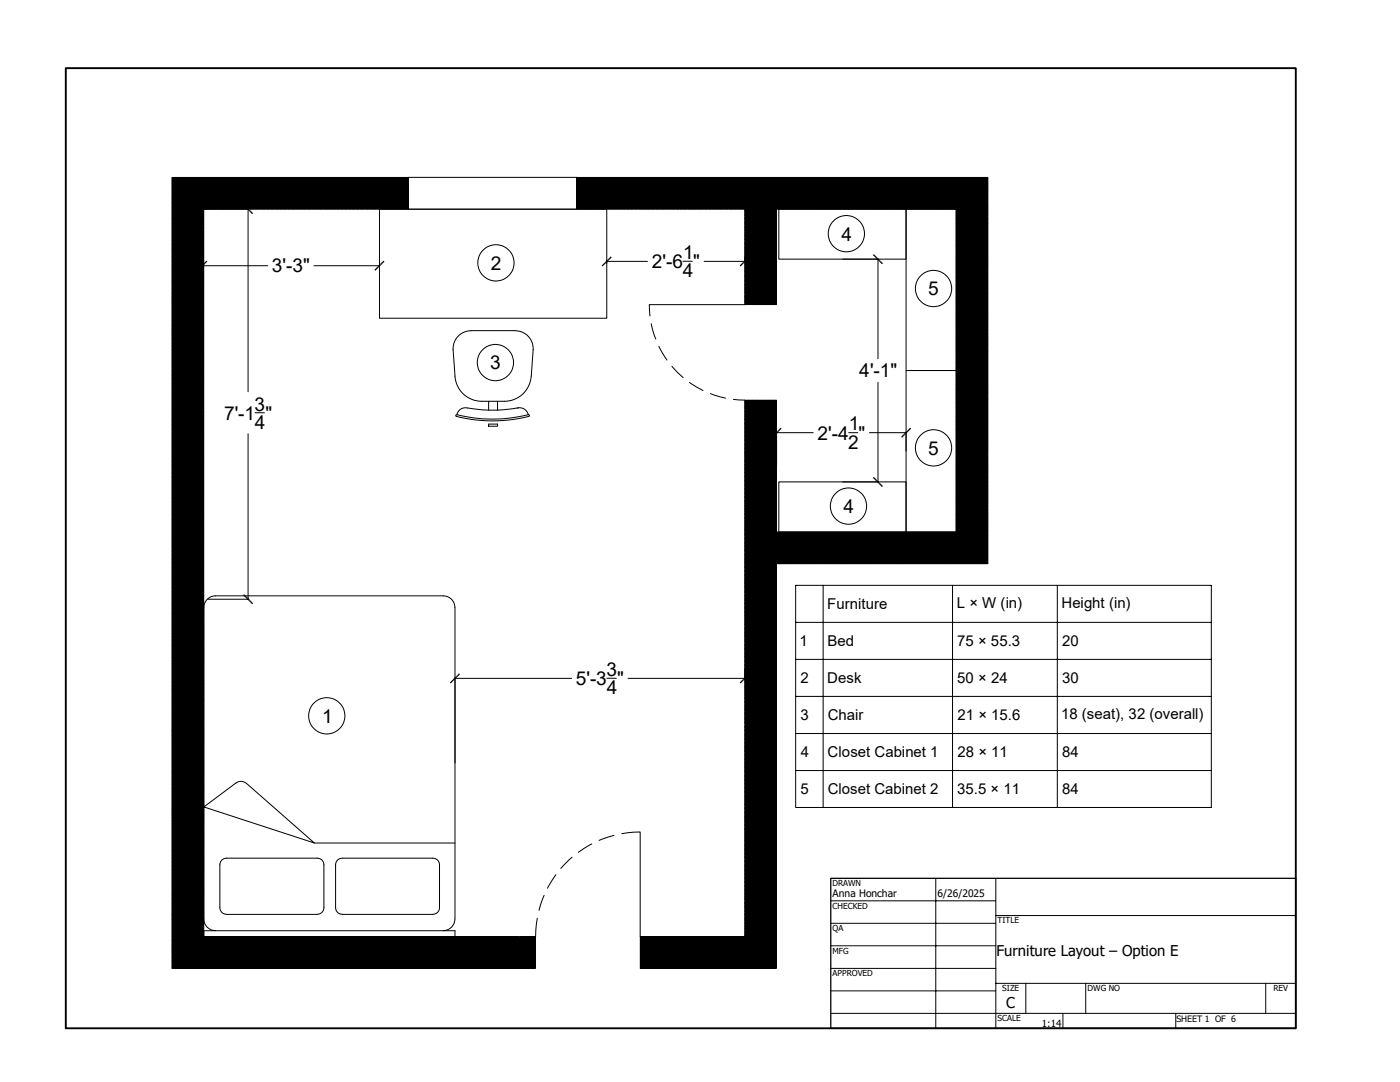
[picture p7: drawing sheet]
<svg xmlns="http://www.w3.org/2000/svg" width="559mm" height="432mm" viewBox="0 0 559 432" stroke-linecap="round" stroke-linejoin="round" font-family="sans-serif">
<defs><g id="words">
<g font-size="7.6">
<text x="335.8" y="96">4</text>
<text x="195.9" y="107.7">2</text>
<text x="260.1" y="107">2'-6 &quot;</text>
<text x="272.6" y="103.4">1</text>
<text x="108.5" y="108.7">3'-3&quot;</text>
<text x="272.5" y="110.6">4</text>
<text x="370.5" y="117.9">5</text>
<text x="195.6" y="147.4">3</text>
<text x="343" y="150.6">4'-1&quot;</text>
<text x="89.4" y="167.4">7'-1 &quot;</text>
<text x="101.6" y="163.8">3</text>
<text x="101.7" y="171.1">4</text>
<text x="338.8" y="171.8">1</text>
<text x="326.3" y="175.4">2'-4 &quot;</text>
<text x="338.5" y="179.1">2</text>
<text x="370.5" y="181.4">5</text>
<text x="336.7" y="204.7">4</text>
<text x="242" y="269.8">3</text>
<text x="229.8" y="273.4">5'-3 &quot;</text>
<text x="242.1" y="277">4</text>
<text x="128.6" y="288.4">1</text>
</g>
<g font-size="6">
<text x="330.2" y="243.1">Furniture</text>
<text x="381.9" y="242.5">L × W (in)</text>
<text x="423.7" y="242.5">Height (in)</text>
<text x="319.1" y="257.9">1</text>
<text x="330.2" y="257.9">Bed</text>
<text x="382.1" y="257.9">75 × 55.3</text>
<text x="424" y="257.9">20</text>
<text x="319.5" y="272.7">2</text>
<text x="330.2" y="272.6">Desk</text>
<text x="382.1" y="272.7">50 × 24</text>
<text x="423.9" y="272.7">30</text>
<text x="319.5" y="287.4">3</text>
<text x="330.4" y="287.5">Chair</text>
<text x="382.1" y="287.4">21 × 15.6</text>
<text x="423.5" y="286.8">18 (seat), 32 (overall)</text>
<text x="319.7" y="302.3">4</text>
<text x="330.3" y="302.3">Closet Cabinet 1</text>
<text x="382.1" y="302.2">28 × 11</text>
<text x="423.9" y="302.2">84</text>
<text x="319.5" y="317">5</text>
<text x="330.4" y="317">Closet Cabinet 2</text>
<text x="382.1" y="317">35.5 × 11</text>
<text x="423.9" y="317">84</text>
</g>
<g font-size="5.9">
<text x="397.7" y="381.5">Furniture Layout – Option E</text>
<text x="401.7" y="402.4">C</text>
</g>
<g font-size="4.1">
<text x="332.3" y="357.9">Anna Honchar</text>
<text x="374.2" y="357.9">6/26/2025</text>
</g>
<text font-size="3.9" x="415.8" y="409.7">1:14</text>
<text font-size="3.5" x="469.6" y="407.8">SHEET 1 OF 6</text>
<g font-size="3.3">
<text x="332.3" y="353.7">DRAWN</text>
<text x="332.3" y="362.6">CHECKED</text>
<text x="332.3" y="371.6">QA</text>
<text x="398.2" y="368.5">TITLE</text>
<text x="332.3" y="380.6">MFG</text>
<text x="332.3" y="389.6">APPROVED</text>
<text x="400.1" y="395.6">SIZE</text>
<text x="434.1" y="395.6">DWG NO</text>
<text x="508.3" y="395.6">REV</text>
<text x="398.2" y="407.5">SCALE</text>
</g>
</g></defs>
<g fill="none" stroke="#000" stroke-width=".4">
<path d="M26.2 27.2h491v383.2h-491zM68.6 70.9l12.8 12.7M68.6 71.2l12.8 12.7M68.6 71.5l12.8 12.7M68.6 71.8l12.8 12.7M68.6 72.1l12.8 12.8M68.6 72.5l12.8 12.7M68.6 72.8l12.8 12.7M68.6 73.1l12.8 12.7M68.6 73.4l12.8 12.7M68.6 73.7l12.8 12.7M68.6 74.1l12.8 12.7"/>
<path d="M68.6 74.4l12.8 12.7M68.6 75l12.8 12.8M68.6 74.7l12.8 12.7M68.6 75.4l12.8 12.7M68.6 75.6l12.8 12.8M68.6 76.3l12.8 12.7M68.6 76l12.8 12.7M68.6 76.6l12.8 12.8M68.6 77.3l12.8 12.7M68.6 77l12.8 12.7M68.6 77.6l12.8 12.7M68.6 77.9l12.8 12.7"/>
<path d="M68.6 78.6l12.8 12.7M68.6 78.2l12.8 12.7M68.6 78.9l12.8 12.7M68.6 79.2l12.8 12.7M68.6 79.5l12.8 12.7M68.6 79.8l12.8 12.7M68.9 70.8l12.7 12.7M69.2 70.8l12.7 12.7M69.5 70.8l12.7 12.7M69.8 70.8l12.7 12.7M70.1 70.8l12.7 12.7M70.5 70.8l12.7 12.7"/>
<path d="M70.8 70.8l12.7 12.7M71.1 70.8l12.7 12.7M71.4 70.8l12.7 12.7M71.8 70.8l12.7 12.7M72.1 70.8l12.7 12.7M72.4 70.8l12.7 12.7M72.7 70.8l12.7 12.7M73 70.8l12.7 12.7M73.4 70.8l12.7 12.7M73.7 70.8l12.7 12.7M74 70.8l12.7 12.7M74.3 70.8l12.7 12.7"/>
<path d="M74.6 70.8l12.7 12.7M75 70.8l12.7 12.7M75.3 70.8l12.7 12.7M75.6 70.8l12.7 12.7M75.9 70.8l12.7 12.7M76.2 70.8l12.7 12.7M76.6 70.8l12.7 12.7M76.9 70.8l12.7 12.7M77.2 70.8l12.7 12.7M77.5 70.8l12.7 12.7M77.9 70.8l12.7 12.7M78.1 70.8l12.7 12.7"/>
<path d="M78.5 70.8l12.7 12.7M78.8 70.8l12.7 12.7M79.1 70.8l12.7 12.7M79.5 70.8l12.7 12.7M79.8 70.8l12.7 12.7M80.1 70.8l12.7 12.7M80.4 70.8l12.7 12.7M80.7 70.8l12.7 12.7M81.1 70.8l12.7 12.7M81.4 70.8l12.7 12.7M81.7 70.8l12.7 12.7M82 70.8l12.7 12.7"/>
<path d="M82.3 70.8l12.7 12.7M82.6 70.8l12.7 12.7M83 70.8l12.7 12.7M83.3 70.8l12.7 12.7M83.6 70.8l12.7 12.7M83.9 70.8l12.7 12.7M84.2 70.8l12.7 12.7M84.6 70.8l12.7 12.7M84.9 70.8l12.7 12.7M85.2 70.8l12.7 12.7M85.6 70.8l12.7 12.7M85.9 70.8l12.7 12.7"/>
<path d="M86.2 70.8l12.7 12.7M86.5 70.8l12.7 12.7M86.8 70.8l12.7 12.7M87.2 70.8l12.7 12.7M87.5 70.8l12.7 12.7M87.8 70.8l12.7 12.7M88.1 70.8l12.7 12.7M88.4 70.8l12.7 12.7M88.7 70.8l12.7 12.7M89.1 70.8l12.7 12.7M89.4 70.8l12.7 12.7M89.7 70.8l12.7 12.7"/>
<path d="M90 70.8l12.7 12.7M90.3 70.8l12.7 12.7M90.7 70.8l12.7 12.7M91 70.8l12.7 12.7M91.3 70.8l12.7 12.7M91.7 70.8l12.7 12.7M91.9 70.8l12.7 12.7M92.3 70.8l12.7 12.7M92.6 70.8l12.7 12.7M92.9 70.8l12.7 12.7M93.3 70.8l12.7 12.7M93.6 70.8l12.7 12.7"/>
<path d="M93.9 70.8l12.7 12.7M94.2 70.8l12.7 12.7M94.5 70.8l12.7 12.7M94.8 70.8l12.7 12.7M95.2 70.8l12.7 12.7M95.5 70.8l12.7 12.7M95.8 70.8l12.7 12.7M96.1 70.8l12.7 12.7M96.4 70.8l12.7 12.7M96.8 70.8l12.7 12.7M97.1 70.8l12.7 12.7M97.4 70.8l12.7 12.7"/>
<path d="M97.7 70.8l12.7 12.7M98 70.8l12.7 12.7M98.4 70.8l12.7 12.7M98.7 70.8l12.7 12.7M99 70.8l12.7 12.7M99.3 70.8l12.7 12.7M99.7 70.8l12.7 12.7M100 70.8l12.7 12.7M100.3 70.8l12.7 12.7M100.6 70.8l12.7 12.7M100.9 70.8l12.7 12.7M101.3 70.8l12.7 12.7"/>
<path d="M101.6 70.8l12.7 12.7M101.9 70.8l12.7 12.7M102.2 70.8l12.7 12.7M102.5 70.8l12.7 12.7M102.9 70.8l12.7 12.7M103.2 70.8l12.7 12.7M103.5 70.8l12.7 12.7M103.8 70.8l12.7 12.7M104.1 70.8l12.7 12.7M104.5 70.8l12.7 12.7M104.8 70.8l12.7 12.7M105.1 70.8l12.7 12.7"/>
<path d="M105.4 70.8l12.7 12.7M105.7 70.8l12.7 12.7M106.1 70.8l12.7 12.7M106.4 70.8l12.7 12.7M106.7 70.8l12.7 12.7M107 70.8l12.7 12.7M107.4 70.8l12.7 12.7M107.7 70.8l12.7 12.7M108 70.8l12.7 12.7M108.3 70.8l12.7 12.7M108.6 70.8l12.7 12.7M109 70.8l12.7 12.7"/>
<path d="M109.3 70.8l12.7 12.7M109.6 70.8l12.7 12.7M109.9 70.8l12.7 12.7M110.2 70.8l12.7 12.7M110.6 70.8l12.7 12.7M110.9 70.8l12.7 12.7M111.2 70.8l12.7 12.7M111.5 70.8l12.7 12.7M111.8 70.8l12.7 12.7M112.2 70.8l12.7 12.7M112.5 70.8l12.7 12.7M112.8 70.8l12.7 12.7"/>
<path d="M113.1 70.8l12.7 12.7M113.5 70.8l12.7 12.7M113.7 70.8l12.7 12.7M114.1 70.8l12.7 12.7M114.4 70.8l12.7 12.7M114.7 70.8l12.7 12.7M115.1 70.8l12.7 12.7M115.4 70.8l12.7 12.7M115.7 70.8l12.7 12.7M116 70.8l12.7 12.7M116.3 70.8l12.7 12.7M116.7 70.8l12.7 12.7"/>
<path d="M117 70.8l12.7 12.7M117.3 70.8l12.7 12.7M117.6 70.8l12.7 12.7M117.9 70.8l12.7 12.7M118.2 70.8l12.7 12.7M118.6 70.8l12.7 12.7M118.9 70.8l12.7 12.7M119.2 70.8l12.7 12.7M119.5 70.8l12.7 12.7M119.8 70.8l12.7 12.7M120.2 70.8l12.7 12.7M120.5 70.8l12.7 12.7"/>
<path d="M120.8 70.8l12.7 12.7M121.2 70.8l12.7 12.7M121.5 70.8l12.7 12.7M121.8 70.8l12.7 12.7M122.1 70.8l12.7 12.7M122.4 70.8l12.7 12.7M122.8 70.8l12.7 12.7M123.1 70.8l12.7 12.7M123.4 70.8l12.7 12.7M123.7 70.8l12.7 12.7M124 70.8l12.7 12.7M124.3 70.8l12.7 12.7"/>
<path d="M124.7 70.8l12.7 12.7M125 70.8l12.7 12.7M125.3 70.8l12.7 12.7M125.6 70.8l12.7 12.7M125.9 70.8l12.7 12.7M126.3 70.8l12.7 12.7M126.6 70.8l12.7 12.7M126.9 70.8l12.7 12.7M127.3 70.8l12.7 12.7M127.6 70.8l12.7 12.7M127.9 70.8l12.7 12.7M128.2 70.8l12.7 12.7"/>
<path d="M128.5 70.8l12.7 12.7M128.8 70.8l12.7 12.7M129.2 70.8l12.7 12.7M129.5 70.8l12.7 12.7M129.8 70.8l12.7 12.7M130.1 70.8l12.7 12.7M130.4 70.8l12.7 12.7M130.8 70.8l12.7 12.7M131.1 70.8l12.7 12.7M131.4 70.8l12.7 12.7M131.7 70.8l12.7 12.7M132 70.8l12.7 12.7"/>
<path d="M132.4 70.8l12.7 12.7M132.7 70.8l12.7 12.7M133 70.8l12.7 12.7M133.3 70.8l12.7 12.7M133.6 70.8l12.7 12.7M134 70.8l12.7 12.7M134.3 70.8l12.7 12.7M134.6 70.8l12.7 12.7M134.9 70.8l12.7 12.7M135.3 70.8l12.7 12.7M135.6 70.8l12.7 12.7M135.9 70.8l12.7 12.7"/>
<path d="M136.2 70.8l12.7 12.7M136.5 70.8l12.7 12.7M136.9 70.8l12.7 12.7M137.2 70.8l12.7 12.7M137.5 70.8l12.7 12.7M137.8 70.8l12.7 12.7M138.1 70.8l12.7 12.7M138.5 70.8l12.7 12.7M138.8 70.8l12.7 12.7M139.1 70.8l12.7 12.7M139.4 70.8l12.7 12.7M139.7 70.8l12.7 12.7"/>
<path d="M140.1 70.8l12.7 12.7M140.4 70.8l12.7 12.7M140.7 70.8l12.7 12.7M141 70.8l12.7 12.7M141.4 70.8l12.7 12.7M141.7 70.8l12.7 12.7M142 70.8l12.7 12.7M142.3 70.8l12.7 12.7M142.6 70.8l12.7 12.7M143 70.8l12.7 12.7M143.3 70.8l12.7 12.7M143.6 70.8l12.7 12.7"/>
<path d="M143.9 70.8l12.7 12.7M144.2 70.8l12.7 12.7M144.6 70.8l12.7 12.7M144.9 70.8l12.7 12.7M145.2 70.8l12.7 12.7M145.5 70.8l12.7 12.7M145.8 70.8l12.7 12.7M146.2 70.8l12.7 12.7M146.5 70.8l12.7 12.7M146.8 70.8l12.7 12.7M147.1 70.8l12.7 12.7M147.4 70.8l12.7 12.7"/>
<path d="M147.7 70.8l12.7 12.7M148.1 70.8l12.7 12.7M148.4 70.8l12.7 12.7M148.7 70.8l12.7 12.7M149.1 70.8l12.7 12.7M149.4 70.8l12.7 12.7M149.7 70.8l12.7 12.7M150 70.8l12.7 12.7M150.3 70.8l12.7 12.6M150.7 70.8l12.3 12.3M151 70.8l12 12M151.3 70.8l11.7 11.7"/>
<path d="M151.6 70.8l11.4 11.4M151.9 70.8l11.1 11M152.3 70.8l10.7 10.7M152.6 70.8l10.4 10.4M152.9 70.8l10.1 10.1M153.2 70.8l9.8 9.8M153.5 70.8l9.5 9.4M153.8 70.8l9.2 9.1M154.2 70.8l8.8 8.8M154.5 70.8l8.5 8.4M154.8 70.8l8.2 8.2M155.2 70.8l7.8 7.8"/>
<path d="M155.4 70.8l7.6 7.5M155.8 70.8l7.2 7.2M156.1 70.8l6.9 6.9M156.4 70.8l6.6 6.5M156.8 70.8l6.2 6.2M157.1 70.8l5.9 5.9M157.4 70.8l5.6 5.6M157.7 70.8l5.3 5.3M158 70.8l5 4.9M158.3 70.8l4.7 4.6M158.7 70.8l4.3 4.3M159 70.8l4 4"/>
<path d="M159.3 70.8l3.7 3.7M159.6 70.8l3.4 3.3M159.9 70.8l3.1 3M160.3 70.8l2.7 2.7M160.6 70.8l2.4 2.4M160.9 70.8l2.1 2.1M161.2 70.8l1.8 1.7M161.5 70.8l1.5 1.4M161.9 70.8l1.1 1.1M162.2 70.8l.8 .8M162.5 70.8l.5 .4M162.9 70.8l.1 .1"/>
<path d="M163 70.8h67.1v12.7h-67.1zM230.1 71l12.5 12.5M230.1 71.3l12.1 12.2M230.1 71.7l11.8 11.8M230.1 72l11.5 11.5M230.1 72.3l11.2 11.2M230.1 72.6l10.9 10.9M230.1 72.9l10.6 10.6M230.1 73.3l10.2 10.2M230.1 73.6l9.9 9.9M230.1 73.9l9.6 9.6M230.1 74.2l9.3 9.3"/>
<path d="M230.1 74.5l9 9M230.1 74.9l8.6 8.6M230.1 75.2l8.3 8.3M230.1 75.5l8 8M230.1 75.8l7.6 7.7M230.1 76.2l7.3 7.3M230.1 76.5l7 7M230.1 76.8l6.7 6.7M230.1 77.1l6.4 6.4M230.1 77.4l6 6.1M230.1 77.8l5.7 5.7M230.1 78.1l5.4 5.4"/>
<path d="M230.1 78.4l5.1 5.1M230.1 78.7l4.8 4.8M230.1 79l4.5 4.5M230.1 79.4l4.1 4.1M230.1 79.7l3.8 3.8M230.2 70.8l12.7 12.7M230.5 70.8l12.7 12.7M230.8 70.8l12.7 12.7M231.1 70.8l12.7 12.7M231.5 70.8l12.7 12.7M231.8 70.8l12.7 12.7M232.1 70.8l12.7 12.7"/>
<path d="M232.5 70.8l12.7 12.7M232.7 70.8l12.7 12.7M233.1 70.8l12.7 12.7M233.4 70.8l12.7 12.7M233.7 70.8l12.7 12.7M234 70.8l12.8 12.7M234.4 70.8l12.7 12.7M234.7 70.8l12.7 12.7M235 70.8l12.7 12.7M235.3 70.8l12.7 12.7M235.6 70.8l12.7 12.7M236 70.8l12.7 12.7"/>
<path d="M236.3 70.8l12.7 12.7M236.6 70.8l12.7 12.7M236.9 70.8l12.7 12.7M237.2 70.8l12.7 12.7M237.6 70.8l12.7 12.7M237.9 70.8l12.7 12.7M238.2 70.8l12.7 12.7M238.5 70.8l12.7 12.7M238.8 70.8l12.7 12.7M239.2 70.8l12.7 12.7M239.5 70.8l12.7 12.7M239.8 70.8l12.7 12.7"/>
<path d="M240.1 70.8l12.7 12.7M240.5 70.8l12.7 12.7M240.8 70.8l12.7 12.7M241.1 70.8l12.7 12.7M241.4 70.8l12.7 12.7M241.7 70.8l12.7 12.7M242.1 70.8l12.7 12.7M242.4 70.8l12.7 12.7M242.7 70.8l12.7 12.7M243 70.8l12.7 12.7M243.3 70.8l12.7 12.7M243.7 70.8l12.7 12.7"/>
<path d="M244 70.8l12.7 12.7M244.3 70.8l12.7 12.7M244.6 70.8l12.7 12.7M244.9 70.8l12.7 12.7M245.3 70.8l12.7 12.7M245.6 70.8l12.7 12.7M245.9 70.8l12.7 12.7M246.2 70.8l12.7 12.7M246.5 70.8l12.7 12.7M246.9 70.8l12.7 12.7M247.2 70.8l12.7 12.7M247.5 70.8l12.7 12.7"/>
<path d="M247.8 70.8l12.7 12.7M248.2 70.8l12.7 12.7M248.5 70.8l12.7 12.7M248.8 70.8l12.7 12.7M249.1 70.8l12.7 12.7M249.4 70.8l12.7 12.7M249.8 70.8l12.7 12.7M250.1 70.8l12.7 12.7M250.4 70.8l12.7 12.7M250.7 70.8l12.7 12.7M251 70.8l12.7 12.7M251.4 70.8l12.7 12.7"/>
<path d="M251.7 70.8l12.7 12.7M252 70.8l12.7 12.7M252.3 70.8l12.7 12.7M252.6 70.8l12.7 12.7M252.9 70.8l12.8 12.7M253.3 70.8l12.7 12.7M253.6 70.8l12.7 12.7M253.9 70.8l12.7 12.7M254.3 70.8l12.7 12.7M254.6 70.8l12.7 12.7M254.9 70.8l12.7 12.7M255.2 70.8l12.7 12.7"/>
<path d="M255.5 70.8l12.7 12.7M255.9 70.8l12.7 12.7M256.2 70.8l12.7 12.7M256.5 70.8l12.7 12.7M256.8 70.8l12.7 12.7M257.1 70.8l12.7 12.7M257.5 70.8l12.7 12.7M257.8 70.8l12.7 12.7M258.1 70.8l12.7 12.7M258.4 70.8l12.7 12.7M258.7 70.8l12.7 12.7M259 70.8l12.7 12.7"/>
<path d="M259.4 70.8l12.7 12.7M259.7 70.8l12.7 12.7M260 70.8l12.7 12.7M260.3 70.8l12.7 12.7M260.6 70.8l12.7 12.7M261 70.8l12.7 12.7M261.3 70.8l12.7 12.7M261.6 70.8l12.7 12.7M262 70.8l12.7 12.7M262.3 70.8l12.7 12.7M262.6 70.8l12.7 12.7M262.9 70.8l12.7 12.7"/>
<path d="M263.2 70.8l12.7 12.7M263.6 70.8l12.7 12.7M263.9 70.8l12.7 12.7M264.2 70.8l12.7 12.7M264.5 70.8l12.7 12.7M264.8 70.8l12.7 12.7M265.1 70.8l12.7 12.7M265.5 70.8l12.7 12.7M265.8 70.8l12.7 12.7M266.1 70.8l12.7 12.7M266.4 70.8l12.7 12.7M266.7 70.8l12.7 12.7"/>
<path d="M267.1 70.8l12.7 12.7M267.4 70.8l12.7 12.7M267.7 70.8l12.7 12.7M268.1 70.8l12.7 12.7M268.4 70.8l12.7 12.7M268.7 70.8l12.7 12.7M269 70.8l12.7 12.7M269.3 70.8l12.7 12.7M269.6 70.8l12.7 12.7M270 70.8l12.7 12.7M270.3 70.8l12.7 12.7M270.6 70.8l12.7 12.7"/>
<path d="M270.9 70.8l12.7 12.7M271.2 70.8l12.7 12.7M271.6 70.8l12.7 12.7M271.9 70.8l12.7 12.7M272.2 70.8l12.7 12.7M272.5 70.8l12.7 12.7M272.8 70.8l12.7 12.7M273.2 70.8l12.7 12.7M273.5 70.8l12.7 12.7M273.8 70.8l12.7 12.7M274.2 70.8l12.7 12.7M274.4 70.8l12.7 12.7"/>
<path d="M274.8 70.8l12.7 12.7M275.1 70.8l12.7 12.7M275.4 70.8l12.7 12.7M275.7 70.8l12.7 12.7M276.1 70.8l12.7 12.7M276.4 70.8l12.7 12.7M276.7 70.8l12.7 12.7M277 70.8l12.7 12.7M277.3 70.8l12.7 12.7M277.7 70.8l12.7 12.7M278 70.8l12.7 12.7M278.3 70.8l12.7 12.7"/>
<path d="M278.6 70.8l12.7 12.7M278.9 70.8l12.7 12.7M279.3 70.8l12.7 12.7M279.6 70.8l12.7 12.7M279.9 70.8l12.7 12.7M280.2 70.8l12.7 12.7M280.5 70.8l12.7 12.7M280.9 70.8l12.7 12.7M281.2 70.8l12.7 12.7M281.5 70.8l12.7 12.7M281.8 70.8l12.7 12.7M282.2 70.8l12.7 12.7"/>
<path d="M282.5 70.8l12.7 12.7M282.8 70.8l12.7 12.7M283.1 70.8l12.7 12.7M283.4 70.8l12.7 12.7M283.8 70.8l12.7 12.7M284.1 70.8l12.7 12.7M284.4 70.8l12.7 12.7M284.7 70.8l25.3 25.2M285 70.8l25 24.9M285.4 70.8l24.6 24.6M285.7 70.8l24.3 24.2M286 70.8l24 23.9"/>
<path d="M286.3 70.8l23.7 23.6M286.6 70.8l23.4 23.3M287 70.8l23 23M287.3 70.8l22.7 22.6M287.6 70.8l22.4 22.3M287.9 70.8l22.1 22M288.2 70.8l21.8 21.7M288.5 70.8l21.5 21.4M288.9 70.8l21.1 21M289.2 70.8l20.8 20.7M289.5 70.8l20.5 20.4M289.9 70.8l20.1 20.1"/>
<path d="M290.2 70.8l19.8 19.8M290.5 70.8l19.5 19.5M290.8 70.8l19.2 19.1M291.1 70.8l18.9 18.8M291.5 70.8l18.5 18.5M291.8 70.8l18.2 18.1M292.1 70.8l17.9 17.8M292.4 70.8l17.6 17.5M292.7 70.8l17.3 17.2M293.1 70.8l16.9 16.9M293.4 70.8l16.6 16.5M293.7 70.8l16.3 16.2"/>
<path d="M294 70.8l16 15.9M294.3 70.8l15.7 15.6M294.6 70.8l15.4 15.3M295 70.8l15 14.9M295.3 70.8l14.7 14.6M295.6 70.8l14.4 14.3M296 70.8l14 14M296.2 70.8l13.8 13.7M296.6 70.8l13.4 13.4M296.9 70.8l13.1 13M297.2 70.8l12.8 12.7M297.6 70.8l12.7 12.7"/>
<path d="M297.9 70.8l12.7 12.7M298.2 70.8l12.7 12.7M298.5 70.8l12.7 12.7M298.8 70.8l12.7 12.7M299.1 70.8l12.7 12.7M299.5 70.8l12.7 12.7M299.8 70.8l12.7 12.7M300.1 70.8l12.7 12.7M300.4 70.8l12.7 12.7M300.7 70.8l12.7 12.7M301.1 70.8l12.7 12.7M301.4 70.8l12.7 12.7"/>
<path d="M301.7 70.8l12.7 12.7M302 70.8l12.7 12.7M302.3 70.8l12.7 12.7M302.7 70.8l12.7 12.7M303 70.8l12.7 12.7M303.3 70.8l12.7 12.7M303.7 70.8l12.7 12.7M304 70.8l12.7 12.7M304.3 70.8l12.7 12.7M304.6 70.8l12.7 12.7M304.9 70.8l12.7 12.7M305.2 70.8l12.7 12.7"/>
<path d="M305.6 70.8l12.7 12.7M305.9 70.8l12.7 12.7M306.2 70.8l12.7 12.7M306.5 70.8l12.7 12.7M306.8 70.8l12.7 12.7M307.2 70.8l12.7 12.7M307.5 70.8l12.7 12.7M307.8 70.8l12.7 12.7M308.1 70.8l12.7 12.7M308.4 70.8l12.7 12.7M308.8 70.8l12.7 12.7M309.1 70.8l12.7 12.7"/>
<path d="M309.4 70.8l12.7 12.7M309.8 70.8l12.7 12.7M310 70.8l12.7 12.7M310.4 70.8l12.7 12.7M310.7 70.8l12.7 12.7M311 70.8l12.7 12.7M311.3 70.8l12.7 12.7M311.7 70.8l12.7 12.7M312 70.8l12.7 12.7M312.3 70.8l12.7 12.7M312.6 70.8l12.7 12.7M312.9 70.8l12.7 12.7"/>
<path d="M313.3 70.8l12.7 12.7M313.6 70.8l12.7 12.7M313.9 70.8l12.7 12.7M314.2 70.8l12.7 12.7M314.5 70.8l12.7 12.7M314.9 70.8l12.7 12.7M315.2 70.8l12.7 12.7M315.5 70.8l12.7 12.7M315.8 70.8l12.7 12.7M316.1 70.8l12.7 12.7M316.5 70.8l12.7 12.7M316.8 70.8l12.7 12.7"/>
<path d="M317.1 70.8l12.7 12.7M317.4 70.8l12.7 12.7M317.8 70.8l12.7 12.7M318.1 70.8l12.7 12.7M318.4 70.8l12.7 12.7M318.7 70.8l12.7 12.7M319 70.8l12.7 12.7M319.4 70.8l12.7 12.7M319.7 70.8l12.7 12.7M320 70.8l12.7 12.7M320.3 70.8l12.7 12.7M320.6 70.8l12.7 12.7"/>
<path d="M321 70.8l12.7 12.7M321.3 70.8l12.7 12.7M321.6 70.8l12.7 12.7M321.9 70.8l12.7 12.7M322.2 70.8l12.7 12.7M322.6 70.8l12.7 12.7M322.9 70.8l12.7 12.7M323.2 70.8l12.7 12.7M323.5 70.8l12.7 12.7M323.8 70.8l12.7 12.7M324.1 70.8l12.7 12.7M324.5 70.8l12.7 12.7"/>
<path d="M324.8 70.8l12.7 12.7M325.1 70.8l12.7 12.7M325.5 70.8l12.7 12.7M325.8 70.8l12.7 12.7M326.1 70.8l12.7 12.7M326.4 70.8l12.7 12.7M326.7 70.8l12.7 12.7M327.1 70.8l12.7 12.7M327.4 70.8l12.7 12.7M327.7 70.8l12.7 12.7M328 70.8l12.7 12.7M328.3 70.8l12.7 12.7"/>
<path d="M328.7 70.8l12.7 12.7M329 70.8l12.7 12.7M329.3 70.8l12.7 12.7M329.6 70.8l12.7 12.7M329.9 70.8l12.7 12.7M330.2 70.8l12.7 12.7M330.6 70.8l12.7 12.7M330.9 70.8l12.7 12.7M331.2 70.8l12.7 12.7M331.6 70.8l12.7 12.7M331.9 70.8l12.7 12.7M332.2 70.8l12.7 12.7"/>
<path d="M332.5 70.8l12.7 12.7M332.8 70.8l12.7 12.7M333.2 70.8l12.7 12.7M333.5 70.8l12.7 12.7M333.8 70.8l12.7 12.7M334.1 70.8l12.7 12.7M334.4 70.8l12.7 12.7M334.7 70.8l12.7 12.7M335.1 70.8l12.7 12.7M335.4 70.8l12.7 12.7M335.7 70.8l12.7 12.7M336 70.8l12.7 12.7"/>
<path d="M336.3 70.8l12.7 12.7M336.7 70.8l12.7 12.7M337 70.8l12.7 12.7M337.3 70.8l12.7 12.7M337.7 70.8l12.7 12.7M337.9 70.8l12.7 12.7M338.3 70.8l12.7 12.7M338.6 70.8l12.7 12.7M338.9 70.8l12.7 12.7M339.3 70.8l12.7 12.7M339.6 70.8l12.7 12.7M339.9 70.8l12.7 12.7"/>
<path d="M340.2 70.8l12.7 12.7M340.5 70.8l12.7 12.7M340.8 70.8l12.7 12.7M341.2 70.8l12.7 12.7M341.5 70.8l12.7 12.7M341.8 70.8l12.7 12.7M342.1 70.8l12.7 12.7M342.4 70.8l12.7 12.7M342.8 70.8l12.7 12.7M343.1 70.8l12.7 12.7M343.4 70.8l12.7 12.7M343.7 70.8l12.7 12.7"/>
<path d="M344 70.8l12.7 12.7M344.4 70.8l12.7 12.7M344.7 70.8l12.7 12.7M345 70.8l12.7 12.7M345.3 70.8l12.7 12.7M345.7 70.8l12.7 12.7M346 70.8l12.7 12.7M346.3 70.8l12.7 12.7M346.6 70.8l12.7 12.7M346.9 70.8l12.7 12.7M347.3 70.8l12.7 12.7M347.6 70.8l12.7 12.7"/>
<path d="M347.9 70.8l12.7 12.7M348.2 70.8l12.7 12.7M348.5 70.8l12.7 12.7M348.9 70.8l12.7 12.7M349.2 70.8l12.7 12.7M349.5 70.8l12.7 12.7M349.8 70.8l12.7 12.7M350.1 70.8l12.7 12.7M350.5 70.8l12.7 12.7M350.8 70.8l12.7 12.7M351.1 70.8l12.7 12.7M351.4 70.8l12.7 12.7"/>
<path d="M351.7 70.8l12.7 12.7M352.1 70.8l12.7 12.7M352.4 70.8l12.7 12.7M352.7 70.8l12.7 12.7M353 70.8l12.7 12.7M353.4 70.8l12.7 12.7M353.7 70.8l12.7 12.7M354 70.8l12.7 12.7M354.3 70.8l12.7 12.7M354.6 70.8l12.7 12.7M355 70.8l12.7 12.7M355.3 70.8l12.7 12.7"/>
<path d="M355.6 70.8l12.7 12.7M355.9 70.8l12.7 12.7M356.2 70.8l12.7 12.7M356.6 70.8l12.7 12.7M356.9 70.8l12.7 12.7M357.2 70.8l12.7 12.7M357.5 70.8l12.7 12.7M357.8 70.8l12.7 12.7M358.2 70.8l12.7 12.7M358.5 70.8l12.7 12.7M358.8 70.8l12.7 12.7M359.1 70.8l12.7 12.7"/>
<path d="M359.5 70.8l12.7 12.7M359.7 70.8l12.7 12.7M360.1 70.8l12.7 12.7M360.4 70.8l12.7 12.7M360.7 70.8l12.7 12.7M361.1 70.8l12.7 12.7M361.4 70.8l12.7 12.7M361.7 70.8l12.7 12.7M362 70.8l12.7 12.7M362.3 70.8l12.7 12.7M362.7 70.8l12.7 12.7M363 70.8l12.7 12.7"/>
<path d="M363.3 70.8l12.7 12.7M363.6 70.8l12.7 12.7M363.9 70.8l12.7 12.7M364.2 70.8l12.7 12.7M364.6 70.8l12.7 12.7M364.9 70.8l12.7 12.7M365.2 70.8l12.7 12.7M365.5 70.8l12.7 12.7M365.8 70.8l12.7 12.7M366.2 70.8l12.7 12.7M366.5 70.8l12.7 12.7M366.8 70.8l12.7 12.7"/>
<path d="M367.2 70.8l12.7 12.7M367.5 70.8l12.7 12.7M367.8 70.8l12.7 12.7M368.1 70.8l12.7 12.7M368.4 70.8l12.7 12.7M368.8 70.8l12.7 12.7M369.1 70.8l25.2 25.2M369.4 70.8l24.9 24.9M369.7 70.8l24.6 24.6M370 70.8l24.3 24.3M370.3 70.8l24 23.9M370.7 70.8l23.6 23.6"/>
<path d="M371 70.8l23.3 23.3M371.3 70.8l23 23M371.6 70.8l22.7 22.7M371.9 70.8l22.4 22.3M372.3 70.8l22 22M372.6 70.8l21.7 21.7M372.9 70.8l21.4 21.4M373.3 70.8l21 21.1M373.5 70.8l20.8 20.7M373.9 70.8l20.4 20.4M374.2 70.8l20.1 20.1M374.5 70.8l19.8 19.8"/>
<path d="M374.8 70.8l19.5 19.5M375.2 70.8l19.1 19.1M375.5 70.8l18.8 18.8M375.8 70.8l18.5 18.5M376.1 70.8l18.2 18.2M376.4 70.8l17.9 17.8M376.8 70.8l17.5 17.5M377.1 70.8l17.2 17.2M377.4 70.8l16.9 16.9M377.7 70.8l16.6 16.6M378 70.8l16.3 16.2M378.4 70.8l15.9 15.9"/>
<path d="M378.7 70.8l15.6 15.6M379 70.8l15.3 15.3M379.3 70.8l15 15M379.6 70.8l14.7 14.6M380 70.8l14.3 14.3M380.3 70.8l14 14M380.6 70.8l13.7 13.7M380.9 70.8l13.4 13.4M381.3 70.8l13 13M381.6 70.8l12.7 12.7M381.9 70.8l12.4 12.4M382.2 70.8l12.1 12.1"/>
<path d="M382.5 70.8l11.8 11.8M382.9 70.8l11.4 11.4M383.2 70.8l11.1 11.1M383.5 70.8l10.8 10.8M383.8 70.8l10.5 10.5M384.1 70.8l10.2 10.1M384.5 70.8l9.8 9.8M384.8 70.8l9.5 9.5M385.1 70.8l9.2 9.2M385.4 70.8l8.9 8.9M385.7 70.8l8.6 8.5M386.1 70.8l8.2 8.2"/>
<path d="M386.4 70.8l7.9 7.9M386.7 70.8l7.6 7.6M387 70.8l7.3 7.3M387.3 70.8l7 6.9M387.7 70.8l6.6 6.6M388 70.8l6.3 6.3M388.3 70.8l6 6M388.6 70.8l5.7 5.7M389 70.8l5.3 5.4M389.3 70.8l5 5M389.6 70.8l4.7 4.7M389.9 70.8l4.4 4.4"/>
<path d="M390.2 70.8l4.1 4M390.6 70.8l3.7 3.7M390.9 70.8l3.4 3.4M391.2 70.8l3.1 3.1M391.5 70.8l2.8 2.8M391.8 70.8l2.5 2.4M392.2 70.8l2.1 2.1M392.5 70.8l1.8 1.8M392.8 70.8l1.5 1.5M393.1 70.8l1.2 1.2M393.4 70.8l.9 .8M393.7 70.8l.6 .5"/>
<path d="M394.1 70.8l.2 .2M68.6 80.2l12.8 12.7M68.6 80.8l12.8 12.7M68.6 80.5l12.8 12.7M68.6 81.1l12.8 12.8M68.6 81.4l12.8 12.7M68.6 81.7l12.8 12.8M68.6 82.1l12.8 12.7M68.6 82.4l12.8 12.7M68.6 83.1l12.8 12.7M68.6 82.7l12.8 12.8M68.6 83.4l12.8 12.7"/>
<path d="M68.6 83.7l12.8 12.7M68.6 84l12.8 12.7M68.6 84.3l12.8 12.7M68.6 84.7l12.8 12.7M68.6 85l12.8 12.7M68.6 85.3l12.8 12.7M68.6 85.6l12.8 12.7M68.6 85.9l12.8 12.7M68.6 86.6l12.8 12.7M68.6 86.3l12.8 12.7M68.6 86.9l12.8 12.7M68.6 87.2l12.8 12.7"/>
<path d="M68.6 87.8l12.8 12.8M68.6 87.5l12.8 12.7M68.6 88.2l12.8 12.7M68.6 88.8l12.8 12.8M68.6 88.5l12.8 12.7M68.6 89.2l12.8 12.7M68.6 89.5l12.8 12.7M68.6 90.1l12.8 12.7M68.6 89.8l12.8 12.7M68.6 90.4l12.8 12.7M68.6 90.8l12.8 12.7M68.6 91.4l12.8 12.7"/>
<path d="M68.6 91.1l12.8 12.7M68.6 91.7l12.8 12.7M68.6 92l12.8 12.7M68.6 92.3l12.8 12.8M68.6 92.7l12.8 12.7M68.6 93l12.8 12.7M68.6 93.6l12.8 12.7M68.6 93.3l12.8 12.7M68.6 93.9l12.8 12.8M68.6 94.3l12.8 12.7M68.6 94.6l12.8 12.7M68.6 94.9l12.8 12.7"/>
<path d="M68.6 95.2l12.8 12.8M68.6 95.5l12.8 12.8M68.6 95.9l12.8 12.7M68.6 96.2l12.8 12.7M68.6 96.5l12.8 12.7M68.6 96.9l12.8 12.7M68.6 97.2l12.8 12.7M68.6 97.5l12.8 12.7M68.6 97.8l12.8 12.7M68.6 98.1l12.8 12.7M68.6 98.4l12.8 12.8M68.6 98.8l12.8 12.7"/>
<path d="M68.6 99.1l12.8 12.7M68.6 99.4l12.8 12.7M68.6 99.7l12.8 12.7M81.4 83.5h18M99 83.5v72.8M151.5 83.5h90.7v43.5h-90.7zM230.1 80l3.5 3.5M230.1 80.3l3.2 3.2M230.1 80.6l2.9 2.9M230.1 81l2.5 2.5M230.1 81.3l2.2 2.2M230.1 81.6l1.9 1.9"/>
<path d="M230.1 81.9l1.5 1.6M230.1 82.3l1.3 1.2M230.1 82.6l.9 .9M230.1 82.9l.6 .6M230.1 83.2l.3 .3M297.3 83.9l12.7 12.7M297.3 83.6l12.7 12.8M297.3 84.3l12.7 12.7M297.3 84.6l12.7 12.7M297.3 84.9l12.7 12.7M297.3 85.2l12.7 12.7M297.3 85.6l12.7 12.7"/>
<path d="M297.3 85.9l12.7 12.7M297.3 86.2l12.7 12.7M297.3 86.5l12.7 12.7M297.3 86.8l12.7 12.7M297.3 87.2l12.7 12.7M297.3 87.5l12.7 12.7M297.3 87.8l12.7 12.7M297.3 88.1l12.7 12.7M297.3 88.4l12.7 12.7M297.3 88.8l12.7 12.7M297.3 89.1l12.7 12.7M297.3 89.4l12.7 12.7"/>
<path d="M297.3 89.7l12.7 12.7M297.3 90l12.7 12.7M297.3 90.4l12.7 12.7M297.3 90.7l12.7 12.7M297.3 91l12.7 12.7M297.3 91.3l12.7 12.7M297.3 91.7l12.7 12.7M297.3 91.9l12.7 12.7M297.3 92.3l12.7 12.7M297.3 92.9l12.7 12.7M297.3 92.6l12.7 12.7M297.3 93.3l12.7 12.7"/>
<path d="M297.3 93.6l12.7 12.7M297.3 94.2l12.7 12.7M297.3 93.9l12.7 12.7M297.3 94.5l12.7 12.7M297.3 94.9l12.7 12.7M297.3 95.2l12.7 12.7M297.3 95.5l12.7 12.7M297.3 95.8l12.7 12.7M297.3 96.1l12.7 12.7M297.3 96.5l12.7 12.7M297.3 96.8l12.7 12.7M297.3 97.1l12.7 12.7"/>
<path d="M297.3 97.4l12.7 12.7M297.3 97.7l12.7 12.7M297.3 98l12.7 12.7M297.3 98.4l12.7 12.7M297.3 98.7l12.7 12.7M297.3 99l12.7 12.7M297.3 99.4l12.7 12.7M297.3 99.7l12.7 12.7M297.3 100l12.7 12.7M310.9 83.5h50.8v19.9h-50.8zM361.7 83.5h19.9v64.4h-19.9zM381.6 83.7l12.7 12.7"/>
<path d="M381.6 83.9l12.7 12.7M381.6 84.3l12.7 12.7M381.6 84.6l12.7 12.7M381.6 84.9l12.7 12.7M381.6 85.3l12.7 12.7M381.6 85.6l12.7 12.7M381.6 85.9l12.7 12.7M381.6 86.2l12.7 12.7M381.6 86.5l12.7 12.7M381.6 86.9l12.7 12.7M381.6 87.2l12.7 12.7M381.6 87.5l12.7 12.7"/>
<path d="M381.6 87.8l12.7 12.7M381.6 88.1l12.7 12.7M381.6 88.4l12.7 12.7M381.6 88.8l12.7 12.7M381.6 89.1l12.7 12.7M381.6 89.4l12.7 12.7M381.6 89.7l12.7 12.7M381.6 90l12.7 12.7M381.6 90.4l12.7 12.7M381.6 90.7l12.7 12.7M381.6 91l12.7 12.7M381.6 91.4l12.7 12.7"/>
<path d="M381.6 91.7l12.7 12.7M381.6 92l12.7 12.7M381.6 92.3l12.7 12.7M381.6 92.6l12.7 12.7M381.6 93l12.7 12.7M381.6 93.3l12.7 12.7M381.6 93.6l12.7 12.7M381.6 93.9l12.7 12.7M381.6 94.2l12.7 12.7M381.6 94.5l12.7 12.7M381.6 94.9l12.7 12.7M381.6 95.2l12.7 12.7"/>
<path d="M381.6 95.5l12.7 12.7M381.6 95.8l12.7 12.7M381.6 96.1l12.7 12.7M381.6 96.5l12.7 12.7M381.6 96.8l12.7 12.7M381.6 97.1l12.7 12.7M381.6 97.5l12.7 12.7M381.6 97.7l12.7 12.7M381.6 98.1l12.7 12.7M381.6 98.4l12.7 12.7M381.6 98.7l12.7 12.7M381.6 99l12.7 12.7"/>
<path d="M381.6 99.4l12.7 12.7M381.6 99.7l12.7 12.7M381.6 100l12.7 12.7M68.6 100l12.8 12.8M68.6 100.4l12.8 12.7M68.6 100.7l12.8 12.7M68.6 101l12.8 12.7M68.6 101.6l12.8 12.8M68.6 101.3l12.8 12.7M68.6 102l12.8 12.7M68.6 102.3l12.8 12.7M68.6 102.9l12.8 12.8"/>
<path d="M68.6 102.6l12.8 12.7M68.6 103.3l12.8 12.7M68.6 103.6l12.8 12.7M68.6 104.2l12.8 12.7M68.6 103.9l12.8 12.7M68.6 104.5l12.8 12.8M68.6 104.9l12.8 12.7M68.6 105.2l12.8 12.7M68.6 105.5l12.8 12.7M68.6 105.8l12.8 12.7M68.6 106.1l12.8 12.8M68.6 106.5l12.8 12.7"/>
<path d="M68.6 106.8l12.8 12.7M68.6 107.1l12.8 12.7M68.6 107.4l12.8 12.7M68.6 107.7l12.8 12.8M68.6 108.1l12.8 12.7M68.6 108.4l12.8 12.7M68.6 108.7l12.8 12.7M68.6 109l12.8 12.8M68.6 109.3l12.8 12.7M68.6 109.7l12.8 12.7M68.6 110l12.8 12.7M68.6 110.3l12.8 12.7"/>
<path d="M68.6 111l12.8 12.7M68.6 110.6l12.8 12.8M68.6 111.3l12.8 12.7M68.6 111.6l12.8 12.7M68.6 111.9l12.8 12.7M68.6 112.2l12.8 12.8M68.6 112.6l12.8 12.7M68.6 112.9l12.8 12.7M68.6 113.2l12.8 12.7M68.6 113.5l12.8 12.7M68.6 113.8l12.8 12.7M68.6 114.2l12.8 12.7"/>
<path d="M68.6 114.8l12.8 12.7M68.6 114.5l12.8 12.7M68.6 115.1l12.8 12.7M68.6 115.8l12.8 12.7M68.6 115.4l12.8 12.7M68.6 116.1l12.8 12.7M68.6 116.4l12.8 12.7M68.6 116.7l12.8 12.8M68.6 117.1l12.8 12.7M68.6 117.3l12.8 12.8M68.6 118l12.8 12.7M68.6 117.7l12.8 12.7"/>
<path d="M68.6 118.3l12.8 12.8M68.6 118.7l12.8 12.7M68.6 119l12.8 12.7M68.6 119.3l12.8 12.7M68.6 119.6l12.8 12.7M68.6 119.9l12.8 12.7M80.8 105.4v.9M80.8 106h26.1M125.3 106h26.2M151.5 105.4v.9M242.2 104v1.1M242.2 104.3h16.2"/>
<path d="M272.6 104.3h3.8M281.1 104.3h16.2M297.3 100.3l12.7 12.7M297.3 100.6l12.7 12.7M297.3 101l12.7 12.7M297.3 101.3l12.7 12.7M297.3 101.6l12.7 12.7M297.3 101.9l12.7 12.7M297.3 102.2l12.7 12.7M297.3 102.9l12.7 12.7M297.3 103.5l12.7 12.7M297.3 103.2l12.7 12.7"/>
<path d="M297.3 103.8l12.7 12.7M297.3 104.1l12.7 12.7M297.3 104.8l12.7 12.7M297.3 104.5l12.7 12.7M297.3 105.1l12.7 12.7M297.3 105.7l12.7 12.7M297.3 105.5l12.7 12.7M297.3 106.1l12.7 12.7M297.3 106.4l12.7 12.7M297.3 107.1l12.7 12.7M297.3 106.7l12.7 12.7M297.3 107.4l12.7 12.7"/>
<path d="M297.3 107.7l12.7 12.7M297.3 108.3l12.7 12.7M297.3 108l12.7 12.7M297.3 108.6l12.7 12.7M297.3 109l12.5 12.6M297.3 109.3l12.2 12.3M297.3 109.6l11.9 12M297.3 109.9l11.6 11.7M297.3 110.6l11 11M297.3 110.2l11.3 11.4M297.3 110.9l10.6 10.7M297.3 111.2l10.3 10.4"/>
<path d="M297.3 111.5l10 10.1M297.3 111.8l9.7 9.8M297.3 112.2l9.4 9.4M297.3 112.5l9 9.1M297.3 112.8l8.7 8.8M297.3 113.2l8.4 8.4M297.3 113.5l8.1 8.1M297.3 113.8l7.8 7.8M297.3 114.1l7.4 7.5M297.3 114.4l7.1 7.2M297.3 114.7l6.8 6.9M297.3 115.4l6.1 6.2"/>
<path d="M297.3 115.1l6.5 6.5M297.3 115.7l5.8 5.9M297.3 116l5.5 5.6M297.3 116.7l4.9 4.9M297.3 116.3l5.2 5.3M297.3 117l4.5 4.6M297.3 117.6l3.9 4M297.3 117.3l4.2 4.3M297.3 117.9l3.6 3.7M297.3 118.3l3.3 3.3M297.3 118.9l2.6 2.7M297.3 118.6l2.9 3"/>
<path d="M297.3 119.2l2.3 2.4M297.3 119.9l1.7 1.7M297.3 119.5l2 2.1M297.3 104.6v-2l12.7 12.6M336.4 103.4h14.3M350.4 103.4v39.8M381.6 100.3l12.7 12.7M381.6 100.6l12.7 12.7M381.6 101l12.7 12.7M381.6 101.3l12.7 12.7M381.6 101.6l12.7 12.7M381.6 101.9l12.7 12.7"/>
<path d="M381.6 102.2l12.7 12.7M381.6 102.6l12.7 12.7M381.6 102.9l12.7 12.7M381.6 103.2l12.7 12.7M381.6 103.5l12.7 12.7M381.6 103.8l12.7 12.7M381.6 104.2l12.7 12.7M381.6 104.5l12.7 12.7M381.6 104.8l12.7 12.7M381.6 105.1l12.7 12.7M381.6 105.5l12.7 12.7M381.6 105.8l12.7 12.7"/>
<path d="M381.6 106.1l12.7 12.7M381.6 106.4l12.7 12.7M381.6 106.7l12.7 12.7M381.6 107.1l12.7 12.7M381.6 107.4l12.7 12.7M381.6 107.7l12.7 12.7M381.6 108l12.7 12.7M381.6 108.3l12.7 12.7M381.6 108.7l12.7 12.7M381.6 109l12.7 12.7M381.6 109.3l12.7 12.7M381.6 109.6l12.7 12.7"/>
<path d="M381.6 109.9l12.7 12.7M381.6 110.3l12.7 12.7M381.6 110.6l12.7 12.7M381.6 110.9l12.7 12.7M381.6 111.2l12.7 12.7M381.6 111.5l12.7 12.7M381.6 111.9l12.7 12.7M381.6 112.2l12.7 12.7M381.6 112.5l12.7 12.7M381.6 112.8l12.7 12.7M381.6 113.2l12.7 12.7M381.6 113.5l12.7 12.7"/>
<path d="M381.6 113.8l12.7 12.7M381.6 114.1l12.7 12.7M381.6 114.4l12.7 12.7M381.6 114.8l12.7 12.7M381.6 115.1l12.7 12.7M381.6 115.4l12.7 12.7M381.6 115.7l12.7 12.7M381.6 116l12.7 12.7M381.6 116.4l12.7 12.7M381.6 116.7l12.7 12.7M381.6 117l12.7 12.7M381.6 117.3l12.7 12.7"/>
<path d="M381.6 117.6l12.7 12.7M381.6 117.9l12.7 12.7M381.6 118.3l12.7 12.7M381.6 118.6l12.7 12.7M381.6 118.9l12.7 12.7M381.6 119.3l12.7 12.7M381.6 119.5l12.7 12.7M381.6 119.9l12.7 12.7M68.6 120.3l12.8 12.7M68.6 120.6l12.8 12.7M68.6 120.9l12.8 12.7M68.6 121.2l12.8 12.7"/>
<path d="M68.6 121.5l12.8 12.7M68.6 121.8l12.8 12.8M68.6 122.2l12.8 12.7M68.6 122.5l12.8 12.7M68.6 122.8l12.8 12.8M68.6 123.1l12.8 12.7M68.6 123.4l12.8 12.8M68.6 123.8l12.8 12.7M68.6 124.1l12.8 12.7M68.6 124.4l12.8 12.7M68.6 124.8l12.8 12.7M68.6 125.1l12.8 12.7"/>
<path d="M68.6 125.4l12.8 12.7M68.6 125.7l12.8 12.7M68.6 126l12.8 12.7M68.6 126.4l12.8 12.7M68.6 126.7l12.8 12.7M68.6 127.3l12.8 12.7M68.6 127l12.8 12.7M68.6 127.6l12.8 12.7M68.6 127.9l12.8 12.8M68.6 128.6l12.8 12.7M68.6 128.3l12.8 12.7M68.6 128.9l12.8 12.7"/>
<path d="M68.6 129.5l12.8 12.8M68.6 129.2l12.8 12.7M68.6 129.9l12.8 12.7M68.6 130.2l12.8 12.7M68.6 130.9l12.8 12.7M68.6 130.5l12.8 12.7M68.6 131.1l12.8 12.8M68.6 131.5l12.8 12.7M68.6 131.8l12.8 12.7M68.6 132.1l12.8 12.7M68.6 132.4l12.8 12.8M68.6 132.8l12.8 12.7"/>
<path d="M68.6 133.1l12.8 12.7M68.6 133.4l12.8 12.7M68.6 133.7l12.8 12.7M68.6 134l12.8 12.8M68.6 134.4l12.8 12.7M68.6 134.7l12.8 12.7M68.6 135l12.8 12.7M68.6 135.3l12.8 12.7M68.6 135.6l12.8 12.8M68.6 136l12.8 12.7M68.6 136.3l12.8 12.7M68.6 136.6l12.8 12.7"/>
<path d="M68.6 136.9l12.8 12.7M68.6 137.2l12.8 12.8M68.6 137.6l12.8 12.7M68.6 137.9l12.8 12.7M68.6 138.2l12.8 12.7M68.6 138.5l12.8 12.8M68.6 138.9l12.8 12.7M68.6 139.2l12.8 12.7M68.6 139.5l12.8 12.7M68.6 139.8l12.8 12.7M188 132h17.7M205.7 132a7.2 7.2 0 0 1 7.1 7.5l-.8 10.6a10.7 10.7 0 0 1-10.7 10h-9a10.7 10.7 0 0 1-10.7-10l-.8-10.6a7.2 7.2 0 0 1 7.2-7.5"/>
<path d="M259.9 129.2l1.8 6.1M263 138.2l3.2 5.5M297.3 121.6h-38.1l.2 4.5M297.3 120.2l1.3 1.4M297.3 120.5l1 1.1M297.3 121.2l.4 .4M297.3 120.8l.7 .8M297.3 121.5v.1M381.6 120.2l12.7 12.7M381.6 120.5l12.7 12.7M381.6 120.9l12.7 12.7M381.6 121.2l12.7 12.7"/>
<path d="M381.6 121.5l12.7 12.7M381.6 121.8l12.7 12.7M381.6 122.1l12.7 12.7M381.6 122.5l12.7 12.7M381.6 122.8l12.7 12.7M381.6 123.1l12.7 12.7M381.6 123.4l12.7 12.7M381.6 123.7l12.7 12.7M381.6 124l12.7 12.7M381.6 124.4l12.7 12.7M381.6 124.7l12.7 12.7M381.6 125l12.7 12.7"/>
<path d="M381.6 125.3l12.7 12.7M381.6 125.6l12.7 12.7M381.6 126l12.7 12.7M381.6 126.3l12.7 12.7M381.6 126.6l12.7 12.7M381.6 127l12.7 12.7M381.6 127.3l12.7 12.7M381.6 127.6l12.7 12.7M381.6 127.9l12.7 12.7M381.6 128.2l12.7 12.7M381.6 128.5l12.7 12.8M381.6 128.9l12.7 12.7"/>
<path d="M381.6 129.2l12.7 12.7M381.6 129.5l12.7 12.7M381.6 129.8l12.7 12.7M381.6 130.1l12.7 12.7M381.6 130.5l12.7 12.7M381.6 130.8l12.7 12.7M381.6 131.1l12.7 12.7M381.6 131.4l12.7 12.7M381.6 131.7l12.7 12.7M381.6 132.1l12.7 12.7M381.6 132.4l12.7 12.7M381.6 132.7l12.7 12.7"/>
<path d="M381.6 133.1l12.7 12.7M381.6 133.4l12.7 12.7M381.6 133.7l12.7 12.7M381.6 134l12.7 12.7M381.6 134.3l12.7 12.7M381.6 134.6l12.7 12.7M381.6 135l12.7 12.7M381.6 135.3l12.7 12.7M381.6 135.6l12.7 12.7M381.6 135.9l12.7 12.7M381.6 136.2l12.7 12.7M381.6 136.6l12.7 12.7"/>
<path d="M381.6 136.9l12.7 12.7M381.6 137.2l12.7 12.7M381.6 137.5l12.7 12.7M381.6 137.8l12.7 12.7M381.6 138.2l12.7 12.7M381.6 138.5l12.7 12.7M381.6 138.8l12.7 12.7M381.6 139.1l12.7 12.7M381.6 139.4l12.7 12.7M381.6 139.8l12.7 12.7M68.6 140.1l12.8 12.8M68.6 140.5l12.8 12.7"/>
<path d="M68.6 140.8l12.8 12.7M68.6 141.1l12.8 12.7M68.6 141.4l12.8 12.7M68.6 141.7l12.8 12.8M68.6 142.4l12.8 12.7M68.6 142.1l12.8 12.7M68.6 142.7l12.8 12.7M68.6 143l12.8 12.7M68.6 143.7l12.8 12.7M68.6 143.3l12.8 12.7M68.6 144l12.8 12.7M68.6 144.3l12.8 12.7"/>
<path d="M68.6 144.6l12.8 12.8M68.6 144.9l12.8 12.7M68.6 145.3l12.8 12.7M68.6 145.9l12.8 12.7M68.6 145.6l12.8 12.7M68.6 146.2l12.8 12.8M68.6 146.6l12.8 12.7M68.6 146.9l12.8 12.7M68.6 147.2l12.8 12.7M68.6 147.5l12.8 12.7M68.6 147.8l12.8 12.8M68.6 148.2l12.8 12.7"/>
<path d="M68.6 148.5l12.8 12.7M68.6 148.8l12.8 12.7M68.6 149.1l12.8 12.7M68.6 149.4l12.8 12.7M68.6 149.8l12.8 12.7M68.6 150.1l12.8 12.7M68.6 150.7l12.8 12.7M68.6 150.4l12.8 12.7M68.6 151l12.8 12.7M68.6 151.3l12.8 12.8M68.6 151.7l12.8 12.7M68.6 152l12.8 12.7"/>
<path d="M68.6 152.3l12.8 12.8M68.6 153l12.8 12.7M68.6 152.7l12.8 12.7M68.6 153.3l12.8 12.7M68.6 153.9l12.8 12.7M68.6 153.6l12.8 12.7M68.6 154.3l12.8 12.7M68.6 154.6l12.8 12.7M68.6 155.2l12.8 12.7M68.6 154.9l12.8 12.7M68.6 155.5l12.8 12.7M68.6 155.9l12.8 12.7"/>
<path d="M68.6 156.2l12.8 12.7M68.6 156.5l12.8 12.7M68.6 156.8l12.8 12.7M68.6 157.1l12.8 12.7M68.6 157.4l12.8 12.8M68.6 157.8l12.8 12.7M68.6 158.1l12.8 12.7M68.6 158.8l12.8 12.6M68.6 158.4l12.8 12.8M68.6 159l12.8 12.8M68.6 159.4l12.8 12.7M68.6 159.7l12.8 12.7"/>
<path d="M268.2 146.2l4.5 4.5M275.2 152.6l5.4 3.2M283.5 157.1l6.1 1.8M292.7 159.4l4.6 .3 12.7 12.6M297.3 160l12.7 12.7h14.6M297.6 159.7l12.4 12.3M297.9 159.7l12.1 12M298.2 159.7l11.8 11.7M298.6 159.7l11.4 11.4M298.9 159.7l11.1 11M299.2 159.7l10.8 10.7M299.5 159.7l10.5 10.4"/>
<path d="M299.8 159.7l10.2 10.1M300.2 159.7l9.8 9.8M300.5 159.7l9.5 9.4M300.8 159.7l9.2 9.1M301.1 159.7l8.9 8.8M301.5 159.7l8.5 8.5M301.8 159.7l8.2 8.2M302.1 159.7l7.9 7.8M302.4 159.7l7.6 7.5M302.7 159.7l7.3 7.2M303.1 159.7l6.9 6.9M303.4 159.7l6.6 6.5"/>
<path d="M303.7 159.7l6.3 6.2M304 159.7l6 5.9M304.3 159.7l5.7 5.6M304.7 159.7l5.3 5.3M305 159.7l5 4.9M305.3 159.7l4.7 4.6M305.6 159.7l4.4 4.3M305.9 159.7l4.1 4M306.3 159.7l3.7 3.7M306.6 159.7l3.4 3.3M306.9 159.7l3.1 3M307.2 159.7l2.8 2.7"/>
<path d="M307.6 159.7l2.4 2.4M307.8 159.7l2.2 2.1M308.2 159.7l1.8 1.7M308.5 159.7l1.5 1.4M308.8 159.7l1.2 1.1M309.2 159.7l.8 .8M309.5 159.7l.5 .4M309.8 159.7l.2 .2M350.4 152.6v39.7M361.7 147.9h19.9v64.4h-19.9zM381.6 140.1l12.7 12.7M381.6 140.4l12.7 12.7"/>
<path d="M381.6 140.7l12.7 12.7M381.6 141.1l12.7 12.7M381.6 141.4l12.7 12.7M381.6 141.7l12.7 12.7M381.6 142l12.7 12.7M381.6 142.3l12.7 12.7M381.6 142.7l12.7 12.7M381.6 143l12.7 12.7M381.6 143.3l12.7 12.7M381.6 143.6l12.7 12.7M381.6 143.9l12.7 12.7M381.6 144.3l12.7 12.7"/>
<path d="M381.6 144.6l12.7 12.7M381.6 144.9l12.7 12.7M381.6 145.2l12.7 12.7M381.6 145.5l12.7 12.7M381.6 145.9l12.7 12.7M381.6 146.2l12.7 12.7M381.6 146.5l12.7 12.7M381.6 146.8l12.7 12.7M381.6 147.2l12.7 12.7M381.6 147.4l12.7 12.7M381.6 147.8l12.7 12.7M381.6 148.1l12.7 12.7"/>
<path d="M381.6 148.4l12.7 12.7M381.6 148.8l12.7 12.7M381.6 149.1l12.7 12.7M381.6 149.4l12.7 12.7M381.6 149.7l12.7 12.7M381.6 150l12.7 12.7M381.6 150.4l12.7 12.7M381.6 150.7l12.7 12.7M381.6 151l12.7 12.7M381.6 151.3l12.7 12.7M381.6 151.6l12.7 12.7M381.6 152l12.7 12.7"/>
<path d="M381.6 152.3l12.7 12.7M381.6 152.6l12.7 12.7M381.6 152.9l12.7 12.7M381.6 153.2l12.7 12.7M381.6 153.5l12.7 12.7M381.6 153.9l12.7 12.7M381.6 154.2l12.7 12.7M381.6 154.5l12.7 12.7M381.6 154.9l12.7 12.7M381.6 155.2l12.7 12.7M381.6 155.5l12.7 12.7M381.6 155.8l12.7 12.7"/>
<path d="M381.6 156.1l12.7 12.7M381.6 156.5l12.7 12.7M381.6 156.8l12.7 12.7M381.6 157.1l12.7 12.7M381.6 157.4l12.7 12.7M381.6 157.7l12.7 12.7M381.6 158.1l12.7 12.7M381.6 158.4l12.7 12.7M381.6 158.7l12.7 12.7M381.6 159l12.7 12.7M381.6 159.3l12.7 12.7M381.6 159.6l12.7 12.7"/>
<path d="M381.6 160l12.7 12.7M68.6 160l12.8 12.7M68.6 160.4l12.8 12.7M68.6 160.7l12.8 12.7M68.6 161.3l12.8 12.7M68.6 161l12.8 12.7M68.6 161.6l12.8 12.7M68.6 162.3l12.8 12.7M68.6 161.9l12.8 12.8M68.6 162.6l12.8 12.7M68.6 162.9l12.8 12.7M68.6 163.5l12.8 12.8"/>
<path d="M68.6 163.2l12.8 12.7M68.6 163.9l12.8 12.7M68.6 164.5l12.8 12.7M68.6 164.2l12.8 12.7M68.6 164.8l12.8 12.7M68.6 165.1l12.8 12.8M68.6 165.8l12.8 12.7M68.6 165.5l12.8 12.7M68.6 166.1l12.8 12.7M68.6 166.5l12.8 12.7M68.6 167.1l12.8 12.7M68.6 166.8l12.8 12.7"/>
<path d="M68.6 167.4l12.8 12.7M68.6 167.7l12.8 12.7M68.6 168.4l12.8 12.7M68.6 168l12.8 12.8M68.6 168.7l12.8 12.7M68.6 169l12.8 12.7M68.6 169.6l12.8 12.8M68.6 169.3l12.8 12.7M68.6 170l12.8 12.7M68.6 170.6l12.8 12.7M68.6 170.3l12.8 12.7M68.6 170.9l12.8 12.7"/>
<path d="M68.6 171.2l12.8 12.8M68.6 171.9l12.8 12.7M68.6 171.6l12.8 12.7M68.6 172.2l12.8 12.7M68.6 172.8l12.8 12.7M68.6 172.6l12.8 12.7M68.6 173.2l12.8 12.7M68.6 173.5l12.8 12.7M68.6 174.1l12.8 12.8M68.6 173.8l12.8 12.7M68.6 174.5l12.8 12.7M68.6 174.8l12.8 12.7"/>
<path d="M68.6 175.4l12.8 12.7M68.6 175.1l12.8 12.7M68.6 175.7l12.8 12.8M68.6 176.1l12.8 12.7M68.6 176.7l12.8 12.7M68.6 176.4l12.8 12.7M68.6 177l12.8 12.7M68.6 177.3l12.8 12.8M68.6 178l12.8 12.7M68.6 177.7l12.8 12.7M68.6 178.3l12.8 12.7M68.6 178.9l12.8 12.7"/>
<path d="M68.6 178.6l12.8 12.7M68.6 179.3l12.8 12.7M68.6 179.6l12.8 12.7M68.6 179.9l12.8 12.7M99 173.1v66M101.8 164.7h3.8M182.2 166.2a58.1 58.1 0 0 0 28.8 0M182.3 165.5a58.1 58.1 0 0 0 28.6 0M195 160.1v3.6M195 169.2h3.6v.9h-3.6zM198.6 160.1v3.6M206.5 162.9a3.5 3.5 0 0 1 4.4 2.6"/>
<path d="M206.9 162.7a60.7 60.7 0 0 1-21.4 0 3.8 3.8 0 0 0-3.3 2.8l-.3 .3 .3 .4M210.9 165.5a.35 .35 0 0 1 .4 .3 .35 .35 0 0 1-.2 .4M297.3 160.3l12.7 12.7M297.3 160.6l12.7 12.7M297.3 160.9l12.7 12.7M297.3 161.2l12.7 12.7M297.3 161.6l12.7 12.7M297.3 161.9l12.7 12.7M297.3 162.2l12.7 12.7M297.3 162.5l12.7 12.7M297.3 162.9l12.7 12.7M297.3 163.2l12.7 12.7"/>
<path d="M297.3 163.5l12.7 12.7M297.3 163.8l12.7 12.7M297.3 164.1l12.7 12.7M297.3 164.5l12.7 12.7M297.3 164.8l12.7 12.7M297.3 165.1l12.7 12.7M297.3 165.4l12.7 12.7M297.3 165.7l12.7 12.7M297.3 166.1l12.7 12.7M297.3 166.4l12.7 12.7M297.3 166.7l12.7 12.7M297.3 167l12.7 12.7"/>
<path d="M297.3 167.3l12.7 12.7M297.3 167.6l12.7 12.7M297.3 168l12.7 12.7M297.3 168.3l12.7 12.7M297.3 168.6l12.7 12.7M297.3 169l12.7 12.7M297.3 169.2l12.7 12.7M297.3 169.6l12.7 12.7M297.3 169.9l12.7 12.7M297.3 170.2l12.7 12.7M297.3 170.6l12.7 12.7M297.3 170.9l12.7 12.7"/>
<path d="M297.3 171.2l12.7 12.7M297.3 171.5l12.7 12.7M297.3 171.8l12.7 12.7M297.3 172.2l12.7 12.7M297.3 172.5l12.7 12.7M297.3 172.8l12.7 12.7M297.3 173.1l12.7 12.7M297.3 173.4l12.7 12.7M297.3 173.7l12.7 12.7M297.3 174.1l12.7 12.7M297.3 174.4l12.7 12.7M297.3 174.7l12.7 12.7"/>
<path d="M297.3 175l12.7 12.7M297.3 175.3l12.7 12.7M297.3 175.7l12.7 12.7M297.3 176l12.7 12.7M297.3 176.3l12.7 12.7M297.3 176.7l12.7 12.7M297.3 177l12.7 12.7M297.3 177.3l12.7 12.7M297.3 177.6l12.7 12.7M297.3 177.9l12.7 12.7M297.3 178.2l12.7 12.7M297.3 178.6l12.7 12.7"/>
<path d="M297.3 178.9l12.7 12.7M297.3 179.2l12.7 12.7M297.3 179.5l12.7 12.7M297.3 179.8l12.7 12.7M310 172.4v13.5M338.8 172.7h3.5M347 172.7h14.7M361.7 172.4v7.6M381.6 160.3l12.7 12.7M381.6 160.6l12.7 12.7M381.6 161l12.7 12.7M381.6 161.2l12.7 12.7"/>
<path d="M381.6 161.6l12.7 12.7M381.6 161.9l12.7 12.7M381.6 162.2l12.7 12.7M381.6 162.6l12.7 12.7M381.6 162.9l12.7 12.7M381.6 163.2l12.7 12.7M381.6 163.5l12.7 12.7M381.6 163.8l12.7 12.7M381.6 164.1l12.7 12.7M381.6 164.5l12.7 12.7M381.6 164.8l12.7 12.7M381.6 165.1l12.7 12.7"/>
<path d="M381.6 165.4l12.7 12.7M381.6 165.7l12.7 12.7M381.6 166.1l12.7 12.7M381.6 166.4l12.7 12.7M381.6 166.7l12.7 12.7M381.6 167l12.7 12.7M381.6 167.3l12.7 12.7M381.6 167.7l12.7 12.7M381.6 168l12.7 12.7M381.6 168.3l12.7 12.7M381.6 168.7l12.7 12.7M381.6 169l12.7 12.7"/>
<path d="M381.6 169.3l12.7 12.7M381.6 169.6l12.7 12.7M381.6 169.9l12.7 12.7M381.6 170.2l12.7 12.7M381.6 170.6l12.7 12.7M381.6 170.9l12.7 12.7M381.6 171.2l12.7 12.7M381.6 171.5l12.7 12.7M381.6 171.8l12.7 12.7M381.6 172.2l12.7 12.7M381.6 172.5l12.7 12.7M381.6 172.8l12.7 12.7"/>
<path d="M381.6 173.1l12.7 12.7M381.6 173.4l12.7 12.7M381.6 173.8l12.7 12.7M381.6 174.1l12.7 12.7M381.6 174.4l12.7 12.7M381.6 174.7l12.7 12.7M381.6 175l12.7 12.7M381.6 175.4l12.7 12.7M381.6 175.7l12.7 12.7M381.6 176l12.7 12.7M381.6 176.3l12.7 12.7M381.6 176.7l12.7 12.7"/>
<path d="M381.6 177l12.7 12.7M381.6 177.3l12.7 12.7M381.6 177.6l12.7 12.7M381.6 177.9l12.7 12.7M381.6 178.3l12.7 12.7M381.6 178.6l12.7 12.7M381.6 178.9l12.7 12.7M381.6 179.2l12.7 12.7M381.6 179.5l12.7 12.7M381.6 179.9l12.7 12.7M68.6 180.2l12.8 12.8M68.6 180.6l12.8 12.7"/>
<path d="M68.6 181.2l12.8 12.7M68.6 180.8l12.8 12.8M68.6 181.5l12.8 12.7M68.6 181.8l12.8 12.8M68.6 182.5l12.8 12.7M68.6 182.2l12.8 12.7M68.6 182.8l12.8 12.7M68.6 183.1l12.8 12.7M68.6 183.8l12.8 12.7M68.6 183.4l12.8 12.7M68.6 184.1l12.8 12.7M68.6 184.4l12.8 12.7"/>
<path d="M68.6 185l12.8 12.7M68.6 184.7l12.8 12.7M68.6 185.4l12.8 12.7M68.6 185.7l12.8 12.7M68.6 186l12.8 12.7M68.6 186.3l12.8 12.8M68.6 186.6l12.8 12.7M68.6 187.3l12.8 12.7M68.6 186.9l12.8 12.8M68.6 187.6l12.8 12.7M68.6 187.9l12.8 12.8M68.6 188.3l12.8 12.7"/>
<path d="M68.6 188.6l12.8 12.7M68.6 188.9l12.8 12.7M68.6 189.5l12.8 12.7M68.6 189.2l12.8 12.7M68.6 189.9l12.8 12.7M68.6 190.2l12.8 12.7M68.6 190.8l12.8 12.7M68.6 190.5l12.8 12.7M68.6 191.1l12.8 12.7M68.6 191.8l12.8 12.7M68.6 191.5l12.8 12.7M68.6 192.1l12.8 12.7"/>
<path d="M68.6 192.4l12.8 12.7M68.6 193l12.8 12.8M68.6 192.7l12.8 12.7M68.6 193.4l12.8 12.7M68.6 193.7l12.8 12.7M68.6 194l12.8 12.8M68.6 194.4l12.8 12.7M68.6 194.6l12.8 12.8M68.6 195l12.8 12.7M68.6 195.3l12.8 12.7M68.6 195.6l12.8 12.7M68.6 196l12.8 12.7"/>
<path d="M68.6 196.3l12.8 12.7M68.6 196.6l12.8 12.7M68.6 196.9l12.8 12.7M68.6 197.2l12.8 12.7M68.6 197.9l12.8 12.7M68.6 197.5l12.8 12.8M68.6 198.2l12.8 12.7M68.6 198.5l12.8 12.7M68.6 198.8l12.8 12.7M68.6 199.1l12.8 12.8M68.6 199.5l12.8 12.7M68.6 199.8l12.8 12.7"/>
<path d="M297.3 180.2l12.7 12.7M297.3 180.5l12.7 12.7M297.3 180.8l12.7 12.7M297.3 181.1l12.7 12.7M297.3 181.4l12.7 12.7M297.3 181.8l12.7 12.7M297.3 182.1l12.7 12.7M297.3 182.4l12.7 12.7M297.3 182.8l12.7 12.7M297.3 183l12.7 12.7M297.3 183.4l12.7 12.7M297.3 183.7l12.7 12.7"/>
<path d="M297.3 184l12.7 12.7M297.3 184.3l12.7 12.7M297.3 184.7l12.7 12.7M297.3 185l12.7 12.7M297.3 185.3l12.7 12.7M297.3 185.6l12.7 12.7M297.3 185.9l12.7 12.7M297.3 186.3l12.7 12.7M297.3 186.6l12.7 12.7M297.3 186.9l12.7 12.7M297.3 187.2l12.7 12.7M297.3 187.5l12.7 12.7"/>
<path d="M297.3 187.9l12.7 12.7M297.3 188.2l12.7 12.7M297.3 188.5l12.7 12.7M297.3 188.8l12.7 12.7M297.3 189.1l12.7 12.7M297.3 189.5l12.7 12.7M297.3 189.8l12.7 12.7M297.3 190.1l12.7 12.7M297.3 190.4l12.7 12.7M297.3 190.8l12.7 12.7M297.3 191.1l12.7 12.7M297.3 191.4l12.7 12.7"/>
<path d="M297.3 191.7l12.7 12.7M297.3 192l12.7 12.7M297.3 192.4l12.7 12.7M297.3 192.7l12.7 12.7M297.3 193l12.7 12.7M297.3 193.3l12.7 12.7M297.3 193.6l12.7 12.7M297.3 194l12.7 12.7M297.3 194.3l12.7 12.7M297.3 194.6l12.7 12.7M297.3 194.9l12.7 12.7M297.3 195.2l12.7 12.7"/>
<path d="M297.3 195.6l12.7 12.7M297.3 195.9l12.7 12.7M297.3 196.2l12.7 12.7M297.3 196.5l12.7 12.7M297.3 196.8l12.7 12.8M297.3 197.1l12.7 12.7M297.3 197.5l12.7 12.7M297.3 197.8l12.7 12.7M297.3 198.1l12.7 12.7M297.3 198.5l12.7 12.7M297.3 198.8l12.7 12.7M297.3 199.1l12.7 12.7"/>
<path d="M297.3 199.4l12.7 12.7M297.3 199.7l25.2 25.3M310.9 192.3h50.8v20h-50.8zM336.4 192.3h14.3M381.6 180.2l12.7 12.7M381.6 180.5l12.7 12.7M381.6 180.8l12.7 12.7M381.6 181.1l12.7 12.7M381.6 181.5l12.7 12.7M381.6 181.8l12.7 12.7M381.6 182.1l12.7 12.7M381.6 182.4l12.7 12.7"/>
<path d="M381.6 182.8l12.7 12.7M381.6 183l12.7 12.7M381.6 183.4l12.7 12.7M381.6 183.7l12.7 12.7M381.6 184l12.7 12.7M381.6 184.4l12.7 12.7M381.6 184.7l12.7 12.7M381.6 185l12.7 12.7M381.6 185.3l12.7 12.7M381.6 185.6l12.7 12.7M381.6 186l12.7 12.7M381.6 186.3l12.7 12.7"/>
<path d="M381.6 186.6l12.7 12.7M381.6 186.9l12.7 12.7M381.6 187.2l12.7 12.7M381.6 187.6l12.7 12.7M381.6 187.9l12.7 12.7M381.6 188.2l12.7 12.7M381.6 188.5l12.7 12.7M381.6 188.8l12.7 12.7M381.6 189.1l12.7 12.7M381.6 189.5l12.7 12.7M381.6 189.8l12.7 12.7M381.6 190.1l12.7 12.7"/>
<path d="M381.6 190.5l12.7 12.7M381.6 190.8l12.7 12.7M381.6 191.1l12.7 12.7M381.6 191.4l12.7 12.7M381.6 191.7l12.7 12.7M381.6 192.1l12.7 12.7M381.6 192.4l12.7 12.7M381.6 192.7l12.7 12.7M381.6 193l12.7 12.7M381.6 193.3l12.7 12.7M381.6 193.6l12.7 12.7M381.6 194l12.7 12.7"/>
<path d="M381.6 194.3l12.7 12.7M381.6 194.6l12.7 12.7M381.6 194.9l12.7 12.7M381.6 195.2l12.7 12.7M381.6 195.6l12.7 12.7M381.6 195.9l12.7 12.7M381.6 196.2l12.7 12.7M381.6 196.6l12.7 12.7M381.6 196.8l12.7 12.8M381.6 197.2l12.7 12.7M381.6 197.5l12.7 12.7M381.6 197.8l12.7 12.7"/>
<path d="M381.6 198.2l12.7 12.7M381.6 198.5l12.7 12.7M381.6 198.8l12.7 12.7M381.6 199.1l12.7 12.7M381.6 199.4l12.7 12.7M381.6 199.7l12.7 12.7M68.6 200.1l12.8 12.7M68.6 200.4l12.8 12.7M68.6 200.7l12.8 12.8M68.6 201.1l12.8 12.7M68.6 201.4l12.8 12.7M68.6 201.7l12.8 12.7"/>
<path d="M68.6 202.1l12.8 12.7M68.6 202.4l12.8 12.7M68.6 202.7l12.8 12.7M68.6 203l12.8 12.7M68.6 203.3l12.8 12.7M68.6 203.6l12.8 12.8M68.6 204l12.8 12.7M68.6 204.3l12.8 12.7M68.6 204.6l12.8 12.7M68.6 204.9l12.8 12.7M68.6 205.2l12.8 12.8M68.6 205.6l12.8 12.7"/>
<path d="M68.6 205.9l12.8 12.7M68.6 206.2l12.8 12.7M68.6 206.5l12.8 12.7M68.6 206.8l12.8 12.8M68.6 207.2l12.8 12.7M68.6 207.5l12.8 12.7M68.6 207.8l12.8 12.7M68.6 208.1l12.8 12.8M68.6 208.4l12.8 12.7M68.6 208.8l12.8 12.7M68.6 209.1l12.8 12.7M68.6 209.4l12.8 12.7"/>
<path d="M68.6 209.7l12.8 12.8M68.6 210.1l12.8 12.7M68.6 210.4l12.8 12.7M68.6 210.7l12.8 12.7M68.6 211l12.8 12.7M68.6 211.3l12.8 12.8M68.6 211.7l12.8 12.7M68.6 212l12.8 12.7M68.6 212.3l12.8 12.7M68.6 212.6l12.8 12.7M68.6 212.9l12.8 12.8M68.6 213.3l12.8 12.7"/>
<path d="M68.6 213.6l12.8 12.7M68.6 213.9l12.8 12.7M68.6 214.2l12.8 12.7M68.6 214.5l12.8 12.7M68.6 214.9l12.8 12.7M68.6 215.2l12.8 12.7M68.6 215.5l12.8 12.7M68.6 215.8l12.8 12.8M68.6 216.2l12.8 12.7M68.6 216.5l12.8 12.7M68.6 216.8l12.8 12.7M68.6 217.1l12.8 12.7"/>
<path d="M68.6 217.4l12.8 12.8M68.6 217.8l12.8 12.7M68.6 218.1l12.8 12.7M68.6 218.4l12.8 12.7M68.6 218.7l12.8 12.7M68.6 219l12.8 12.7M68.6 219.4l12.8 12.7M68.6 219.7l12.8 12.7M297.3 200.1l24.9 24.9M297.3 200.4l24.6 24.6M297.3 200.7l24.3 24.3M297.3 201l23.9 24"/>
<path d="M297.3 201.3l23.6 23.7M297.3 201.7l23.3 23.3M297.3 202l23 23M297.3 202.3l22.7 22.7M297.3 202.6l22.3 22.4M297.3 202.9l22 22.1M297.3 203.2l21.7 21.8M297.3 203.6l21.3 21.4M297.3 203.9l21 21.1M297.3 204.2l20.7 20.8M297.3 204.6l20.4 20.4M297.3 204.9l20.1 20.1"/>
<path d="M297.3 205.2l19.7 19.8M297.3 205.5l19.4 19.5M297.3 205.8l19.1 19.2M297.3 206.2l18.8 18.8M297.3 206.5l18.5 18.5M297.3 206.8l18.2 18.2M297.3 207.1l17.8 17.9M297.3 207.4l17.5 17.6M297.3 207.7l17.2 17.3M297.3 208.1l16.9 16.9M297.3 208.4l16.6 16.6M297.3 208.7l16.2 16.3"/>
<path d="M297.3 209l15.9 16M297.3 209.3l15.6 15.7M297.3 209.7l15.2 15.3M297.3 210l15 15M297.3 210.3l14.6 14.7M297.3 210.7l14.3 14.3M297.3 210.9l14 14.1M297.3 211.3l13.7 13.7M297.3 211.6l13.3 13.4M297.3 211.9l13 13.1M297.3 212.3l12.7 12.7M297.3 212.6l12.7 12.7"/>
<path d="M297.3 212.9l12.7 12.7M297.3 213.2l12.7 12.7M297.3 213.5l12.7 12.7M297.3 213.8l12.7 12.7M297.3 214.2l12.7 12.7M297.3 214.5l12.7 12.7M297.3 214.8l12.7 12.7M297.3 215.1l12.7 12.7M297.3 215.4l12.7 12.7M297.3 215.8l12.7 12.7M297.3 216.1l12.7 12.7M297.3 216.4l12.7 12.7"/>
<path d="M297.3 216.7l12.7 12.7M297.3 217l12.7 12.7M297.3 217.4l12.7 12.7M297.3 217.7l12.7 12.7M297.3 218l12.7 12.7M297.3 218.4l12.7 12.7M297.3 218.7l12.7 12.7M297.3 219l12.7 12.7M297.3 219.3l12.7 12.7M297.3 219.6l12.7 12.7M297.3 219.9l12.7 12.7M310.1 212.3l12.7 12.7"/>
<path d="M310.4 212.3l12.7 12.7M310.8 212.3l12.7 12.7M311.1 212.3l12.7 12.7M311.4 212.3l12.7 12.7M311.7 212.3l12.7 12.7M312 212.3l12.7 12.7M312.4 212.3l12.7 12.7M312.7 212.3l12.7 12.7M313 212.3l12.7 12.7M313.4 212.3l12.7 12.7M313.6 212.3l12.7 12.7M314 212.3l12.7 12.7"/>
<path d="M314.3 212.3l12.7 12.7M314.6 212.3l12.7 12.7M314.9 212.3l12.8 12.7M315.3 212.3l12.7 12.7M315.6 212.3l12.7 12.7M315.9 212.3l12.7 12.7M316.2 212.3l12.7 12.7M316.5 212.3l12.7 12.7M316.9 212.3l12.7 12.7M317.2 212.3l12.7 12.7M317.5 212.3l12.7 12.7M317.8 212.3l12.7 12.7"/>
<path d="M318.1 212.3l12.7 12.7M318.5 212.3l12.7 12.7M318.8 212.3l12.7 12.7M319.1 212.3l12.7 12.7M319.4 212.3l12.7 12.7M319.7 212.3l12.7 12.7M320.1 212.3l12.7 12.7M320.4 212.3l12.7 12.7M320.7 212.3l12.7 12.7M321 212.3l12.7 12.7M321.4 212.3l12.7 12.7M321.7 212.3l12.7 12.7"/>
<path d="M322 212.3l12.7 12.7M322.3 212.3l12.7 12.7M322.6 212.3l12.7 12.7M323 212.3l12.7 12.7M323.3 212.3l12.7 12.7M323.6 212.3l12.7 12.7M323.9 212.3l12.7 12.7M324.2 212.3l12.7 12.7M324.6 212.3l12.7 12.7M324.9 212.3l12.7 12.7M325.2 212.3l12.7 12.7M325.5 212.3l12.7 12.7"/>
<path d="M325.8 212.3l12.7 12.7M326.2 212.3l12.7 12.7M326.5 212.3l12.7 12.7M326.8 212.3l12.7 12.7M327.1 212.3l12.7 12.7M327.4 212.3l12.7 12.7M327.8 212.3l12.7 12.7M328.1 212.3l12.7 12.7M328.4 212.3l12.7 12.7M328.7 212.3l12.7 12.7M329.1 212.3l12.7 12.7M329.4 212.3l12.7 12.7"/>
<path d="M329.7 212.3l12.7 12.7M330 212.3l12.7 12.7M330.3 212.3l12.7 12.7M330.7 212.3l12.7 12.7M331 212.3l12.7 12.7M331.3 212.3l12.7 12.7M331.6 212.3l12.7 12.7M331.9 212.3l12.7 12.7M332.3 212.3l12.7 12.7M332.6 212.3l12.7 12.7M332.9 212.3l12.7 12.7M333.2 212.3l12.7 12.7"/>
<path d="M333.5 212.3l12.7 12.7M333.8 212.3l12.8 12.7M334.2 212.3l12.7 12.7M334.5 212.3l12.7 12.7M334.8 212.3l12.7 12.7M335.2 212.3l12.7 12.7M335.4 212.3l12.7 12.7M335.8 212.3l12.7 12.7M336.1 212.3l12.7 12.7M336.4 212.3l12.7 12.7M336.8 212.3l12.7 12.7M337.1 212.3l12.7 12.7"/>
<path d="M337.4 212.3l12.7 12.7M337.7 212.3l12.7 12.7M338 212.3l12.7 12.7M338.4 212.3l12.7 12.7M338.7 212.3l12.7 12.7M339 212.3l12.7 12.7M339.3 212.3l12.7 12.7M339.6 212.3l12.7 12.7M339.9 212.3l12.7 12.7M340.3 212.3l12.7 12.7M340.6 212.3l12.7 12.7M340.9 212.3l12.7 12.7"/>
<path d="M341.2 212.3l12.7 12.7M341.5 212.3l12.7 12.7M341.9 212.3l12.7 12.7M342.2 212.3l12.7 12.7M342.5 212.3l12.7 12.7M342.9 212.3l12.7 12.7M343.2 212.3l12.7 12.7M343.5 212.3l12.7 12.7M343.8 212.3l12.7 12.7M344.1 212.3l12.7 12.7M344.5 212.3l12.7 12.7M344.8 212.3l12.7 12.7"/>
<path d="M345.1 212.3l12.7 12.7M345.4 212.3l12.7 12.7M345.7 212.3l12.7 12.7M346 212.3l12.7 12.7M346.4 212.3l12.7 12.7M346.7 212.3l12.7 12.7M347 212.3l12.7 12.7M347.3 212.3l12.7 12.7M347.6 212.3l12.7 12.7M348 212.3l12.7 12.7M348.3 212.3l12.7 12.7M348.6 212.3l12.7 12.7"/>
<path d="M349 212.3l12.7 12.7M349.2 212.3l12.7 12.7M349.6 212.3l12.7 12.7M349.9 212.3l12.7 12.7M350.2 212.3l12.7 12.7M350.5 212.3l12.7 12.7M350.9 212.3l12.7 12.7M351.2 212.3l12.7 12.7M351.5 212.3l12.7 12.7M351.8 212.3l12.7 12.7M352.1 212.3l12.7 12.7M352.5 212.3l12.7 12.7"/>
<path d="M352.8 212.3l12.7 12.7M353.1 212.3l12.7 12.7M353.4 212.3l12.7 12.7M353.7 212.3l12.7 12.7M354.1 212.3l12.7 12.7M354.4 212.3l12.7 12.7M354.7 212.3l12.7 12.7M355 212.3l12.7 12.7M355.3 212.3l12.7 12.7M355.7 212.3l12.7 12.7M356 212.3l12.7 12.7M356.3 212.3l12.7 12.7"/>
<path d="M356.6 212.3l12.7 12.7M357 212.3l12.7 12.7M357.3 212.3l12.7 12.7M357.6 212.3l12.7 12.7M357.9 212.3l12.7 12.7M358.2 212.3l12.7 12.7M358.6 212.3l12.7 12.7M358.9 212.3l12.7 12.7M359.2 212.3l12.7 12.7M359.5 212.3l12.7 12.7M359.8 212.3l12.7 12.7M360.2 212.3l12.7 12.7"/>
<path d="M360.5 212.3l12.7 12.7M360.8 212.3l12.7 12.7M361.1 212.3l12.7 12.7M361.4 212.3l12.7 12.7M361.8 212.3l12.7 12.7M362.1 212.3l12.7 12.7M362.4 212.3l12.7 12.7M362.7 212.3l12.7 12.7M363.1 212.3l12.7 12.7M363.4 212.3l12.7 12.7M363.7 212.3l12.7 12.7M364 212.3l12.7 12.7"/>
<path d="M364.3 212.3l12.7 12.7M364.7 212.3l12.7 12.7M365 212.3l12.7 12.7M365.3 212.3l12.7 12.7M365.6 212.3l12.7 12.7M365.9 212.3l12.7 12.7M366.3 212.3l12.7 12.7M366.6 212.3l12.7 12.7M366.9 212.3l12.7 12.7M367.2 212.3l12.7 12.7M367.5 212.3l12.7 12.7M367.9 212.3l12.7 12.7"/>
<path d="M368.2 212.3l12.7 12.7M368.5 212.3l12.7 12.7M368.8 212.3l12.7 12.7M369.1 212.3l12.7 12.7M369.4 212.3l12.7 12.7M369.8 212.3l12.7 12.7M370.1 212.3l12.7 12.7M370.4 212.3l12.7 12.7M370.8 212.3l12.7 12.7M371.1 212.3l12.7 12.7M371.4 212.3l12.7 12.7M371.7 212.3l12.7 12.7"/>
<path d="M372 212.3l12.7 12.7M372.4 212.3l12.7 12.7M372.7 212.3l12.7 12.7M373 212.3l12.7 12.7M373.3 212.3l12.7 12.7M373.6 212.3l12.7 12.7M374 212.3l12.7 12.7M374.3 212.3l12.7 12.7M374.6 212.3l12.7 12.7M374.9 212.3l12.7 12.7M375.2 212.3l12.7 12.7M375.5 212.3l12.7 12.7"/>
<path d="M375.9 212.3l12.7 12.7M376.2 212.3l12.7 12.7M376.5 212.3l12.7 12.7M376.9 212.3l12.7 12.7M377.1 212.3l12.7 12.7M377.5 212.3l12.7 12.7M377.8 212.3l12.7 12.7M378.1 212.3l12.7 12.7M378.5 212.3l12.7 12.7M378.8 212.3l12.7 12.7M379.1 212.3l12.7 12.7M379.4 212.3l12.7 12.7"/>
<path d="M379.7 212.3l12.7 12.7M380 212.3l12.7 12.7M380.4 212.3l12.7 12.7M380.7 212.3l12.7 12.7M381 212.3l12.7 12.7M381.3 212.3l12.7 12.7M381.6 200.1l12.7 12.7M381.6 200.4l12.7 12.7M381.6 200.7l12.7 12.7M381.6 201l12.7 12.7M381.6 201.3l12.7 12.7M381.6 201.7l12.7 12.7"/>
<path d="M381.6 202l12.7 12.7M381.6 202.3l12.7 12.7M381.6 202.6l12.7 12.7M381.6 202.9l12.7 12.7M381.6 203.3l12.7 12.7M381.6 203.6l12.7 12.7M381.6 203.9l12.7 12.7M381.6 204.2l12.7 12.7M381.6 204.6l12.7 12.7M381.6 204.9l12.7 12.7M381.6 205.2l12.7 12.7M381.6 205.5l12.7 12.7"/>
<path d="M381.6 205.8l12.7 12.7M381.6 206.2l12.7 12.7M381.6 206.5l12.7 12.7M381.6 206.8l12.7 12.7M381.6 207.1l12.7 12.7M381.6 207.4l12.7 12.7M381.6 207.8l12.7 12.7M381.6 208.1l12.7 12.7M381.6 208.4l12.7 12.7M381.6 208.7l12.7 12.7M381.6 209l12.7 12.7M381.6 209.4l12.7 12.7"/>
<path d="M381.6 209.7l12.7 12.7M381.6 210l12.7 12.7M381.6 210.3l12.7 12.7M381.6 210.7l12.7 12.7M381.6 211l12.7 12.7M381.6 211.3l12.7 12.7M381.6 211.6l12.7 12.7M381.6 211.9l12.7 12.7M381.6 212.3l12.7 12.7M68.6 220l12.8 12.7M68.6 220.3l12.8 12.7M68.6 220.6l12.8 12.7"/>
<path d="M68.6 221l12.8 12.7M68.6 221.3l12.8 12.7M68.6 221.6l12.8 12.7M68.6 221.9l12.8 12.8M68.6 222.2l12.8 12.7M68.6 222.5l12.8 12.8M68.6 222.9l12.8 12.7M68.6 223.2l12.8 12.7M68.6 223.5l12.8 12.8M68.6 223.9l12.8 12.7M68.6 224.2l12.8 12.7M68.6 224.5l12.8 12.7"/>
<path d="M68.6 224.8l12.8 12.7M68.6 225.1l12.8 12.7M68.6 225.5l12.8 12.7M68.6 225.8l12.8 12.7M68.6 226.1l12.8 12.7M68.6 226.4l12.8 12.7M68.6 226.7l12.8 12.7M68.6 227l12.8 12.8M68.6 227.4l12.8 12.7M68.6 227.7l12.8 12.7M68.6 228l12.8 12.7M68.6 228.3l12.8 12.7"/>
<path d="M68.6 228.6l12.8 12.8M68.6 229l12.8 12.7M68.6 229.3l12.8 12.7M68.6 229.6l12.8 12.7M68.6 230l12.8 12.7M68.6 230.3l12.8 12.7M68.6 230.6l12.8 12.7M68.6 230.9l12.8 12.7M68.6 231.2l12.8 12.7M68.6 231.6l12.8 12.7M68.6 231.9l12.8 12.7M68.6 232.2l12.8 12.7"/>
<path d="M68.6 232.5l12.8 12.7M68.6 232.8l12.8 12.7M68.6 233.1l12.8 12.8M68.6 233.5l12.8 12.7M68.6 233.8l12.8 12.7M68.6 234.1l12.8 12.7M68.6 234.4l12.8 12.7M68.6 234.7l12.8 12.8M68.6 235.1l12.8 12.7M68.6 235.4l12.8 12.7M68.6 235.7l12.8 12.7M68.6 236.1l12.8 12.7"/>
<path d="M68.6 236.3l12.8 12.8M68.6 236.7l12.8 12.7M68.6 237l12.8 12.7M68.6 237.3l12.8 12.7M68.6 237.6l12.8 12.8M68.6 238l12.8 12.7M68.6 238.3l12.8 12.7M68.6 238.6l12.8 12.7M68.6 238.9l12.8 12.7M68.6 239.2l12.8 12.8M68.6 239.6l12.8 12.7M68.6 239.9l12.8 12.7"/>
<path d="M82.8 239.1h16.6M297.3 220.3l12.7 12.7M297.3 220.6l12.7 12.7M297.3 220.9l12.7 12.7M297.3 221.2l12.7 12.7M297.3 221.5l12.7 12.7M297.3 221.9l12.7 12.7M297.3 222.2l12.7 12.7M297.3 222.5l12.7 12.7M297.3 222.8l12.7 12.7M297.3 223.1l12.7 12.7M297.3 223.5l12.7 12.7"/>
<path d="M297.3 223.8l12.7 12.7M297.3 224.1l12.7 12.7M297.3 224.4l12.7 12.7M297.3 224.7l12.7 12.7M297.3 225.1l12.7 12.7M297.3 225.4l12.7 12.7M297.3 225.7l12.7 12.7M297.3 226l12.7 12.7M297.3 226.4l12.7 12.7M297.3 226.7l12.7 12.7M297.3 227l12.7 12.7M297.3 227.3l12.7 12.7"/>
<path d="M297.3 227.6l12.7 12.7M297.3 228l12.7 12.7M297.3 228.3l12.7 12.7M297.3 228.6l12.7 12.7M297.3 228.9l12.7 12.7M297.3 229.2l12.7 12.7M297.3 229.6l12.7 12.7M297.3 229.9l12.7 12.7M297.3 230.2l12.7 12.7M297.3 230.5l12.7 12.7M297.3 230.8l12.7 12.7M297.3 231.2l12.7 12.7"/>
<path d="M297.3 231.5l12.7 12.7M297.3 231.8l12.7 12.7M297.3 232.1l12.7 12.7M297.3 232.5l12.7 12.7M297.3 232.7l12.7 12.7M297.3 233.1l12.7 12.7M297.3 233.4l12.7 12.7M297.3 233.7l12.7 12.7M297.3 234.1l12.7 12.7M297.3 234.4l12.7 12.7M297.3 234.7l12.7 12.7M297.3 235l12.7 12.7"/>
<path d="M297.3 235.3l12.7 12.7M297.3 235.7l12.7 12.7M297.3 236l12.7 12.7M297.3 236.3l12.7 12.7M297.3 236.6l12.7 12.7M297.3 236.9l12.7 12.7M297.3 237.3l12.7 12.7M297.3 237.6l12.7 12.7M297.3 237.9l12.7 12.7M297.3 238.2l12.7 12.7M297.3 238.5l12.7 12.7M297.3 238.8l12.7 12.7"/>
<path d="M297.3 239.2l12.7 12.7M297.3 239.5l12.7 12.7M297.3 239.8l12.7 12.7M317.6 233.6h165.9v88.6h-165.9zM328.5 233.6v88.6M380.2 233.6v88.6M422 233.6v88.6M68.6 240.2l12.8 12.7M68.6 240.5l12.8 12.7M68.6 240.8l12.8 12.8M68.6 241.2l12.8 12.7M68.6 241.5l12.8 12.7"/>
<path d="M68.6 241.8l12.8 12.7M68.6 242.1l12.8 12.7M68.6 242.4l12.8 12.8M68.6 242.8l12.8 12.7M68.6 243.1l12.8 12.7M68.6 243.4l12.8 12.7M68.6 243.7l12.8 12.8M68.6 244.1l12.8 12.7M68.6 244.4l12.8 12.7M68.6 244.7l12.8 12.7M68.6 245l12.8 12.7M68.6 245.3l12.8 12.8"/>
<path d="M68.6 245.7l12.8 12.7M68.6 246l12.8 12.7M68.6 246.3l12.8 12.7M68.6 246.6l12.8 12.7M68.6 246.9l12.8 12.8M68.6 247.3l12.8 12.7M68.6 247.6l12.8 12.7M68.6 247.9l12.8 12.7M68.6 248.2l12.8 12.7M68.6 248.5l12.8 12.7M68.6 248.9l12.8 12.7M68.6 249.2l12.8 12.7"/>
<path d="M68.6 249.5l12.8 12.7M68.6 249.8l12.8 12.8M68.6 250.1l12.8 12.7M68.6 250.5l12.8 12.7M68.6 250.8l12.8 12.7M68.6 251.1l12.8 12.7M68.6 251.4l12.8 12.8M68.6 251.8l12.8 12.7M68.6 252.1l12.8 12.7M68.6 252.4l12.8 12.7M68.6 252.7l12.8 12.7M68.6 253l12.8 12.8"/>
<path d="M68.6 253.4l12.8 12.7M68.6 253.7l12.8 12.7M68.6 254l12.8 12.7M68.6 254.3l12.8 12.7M68.6 254.6l12.8 12.7M68.6 255l12.8 12.7M68.6 255.3l12.8 12.7M68.6 255.6l12.8 12.7M68.6 255.9l12.8 12.7M68.6 256.2l12.8 12.7M68.6 256.5l12.8 12.8M68.6 256.9l12.8 12.7"/>
<path d="M68.6 257.2l12.8 12.7M68.6 257.5l12.8 12.8M68.6 257.9l12.8 12.7M68.6 258.1l12.8 12.8M68.6 258.5l12.8 12.7M68.6 258.8l12.8 12.7M68.6 259.1l12.8 12.7M68.6 259.5l12.8 12.7M68.6 259.8l12.8 12.7M297.3 240.2l12.7 12.7M297.3 240.5l12.7 12.7M297.3 240.8l12.7 12.7"/>
<path d="M297.3 241.1l12.7 12.7M297.3 241.4l12.7 12.7M297.3 241.8l12.7 12.7M297.3 242.1l12.7 12.7M297.3 242.4l12.7 12.7M297.3 242.7l12.7 12.7M297.3 243l12.7 12.7M297.3 243.3l12.7 12.7M297.3 243.7l12.7 12.7M297.3 244l12.7 12.7M297.3 244.3l12.7 12.7M297.3 244.6l12.7 12.7"/>
<path d="M297.3 244.9l12.7 12.7M297.3 245.3l12.7 12.7M297.3 245.6l12.7 12.7M297.3 245.9l12.7 12.7M297.3 246.3l12.7 12.7M297.3 246.5l12.7 12.7M297.3 246.9l12.7 12.7M297.3 247.2l12.7 12.7M297.3 247.5l12.7 12.7M297.3 247.9l12.7 12.7M297.3 248.2l12.7 12.7M297.3 248.5l12.7 12.7"/>
<path d="M297.3 248.8l12.7 12.7M297.3 249.1l12.7 12.7M297.3 249.4l12.7 12.7M297.3 249.8l12.7 12.7M297.3 250.1l12.7 12.7M297.3 250.4l12.7 12.7M297.3 250.7l12.7 12.7M297.3 251l12.7 12.7M297.3 251.4l12.7 12.7M297.3 251.7l12.7 12.7M297.3 252l12.7 12.7M297.3 252.3l12.7 12.7"/>
<path d="M297.3 252.6l12.7 12.7M297.3 253l12.7 12.7M297.3 253.3l12.7 12.7M297.3 253.6l12.7 12.7M297.3 253.9l12.7 12.7M297.3 254.3l12.7 12.7M297.3 254.6l12.7 12.7M297.3 254.9l12.7 12.7M297.3 255.2l12.7 12.7M297.3 255.5l12.7 12.7M297.3 255.9l12.7 12.7M297.3 256.2l12.7 12.7"/>
<path d="M297.3 256.5l12.7 12.7M297.3 256.8l12.7 12.7M297.3 257.1l12.7 12.7M297.3 257.5l12.7 12.7M297.3 257.8l12.7 12.7M297.3 258.1l12.7 12.7M297.3 258.4l12.7 12.7M297.3 258.7l12.7 12.7M297.3 259.1l12.7 12.7M297.3 259.4l12.7 12.7M297.3 259.7l12.7 12.7M317.6 248.4h165.9"/>
<path d="M68.6 260.1l12.8 12.7M68.6 260.4l12.8 12.7M68.6 260.7l12.8 12.7M68.6 261.1l12.8 12.7M68.6 261.4l12.8 12.7M68.6 261.7l12.8 12.7M68.6 262l12.8 12.7M68.6 262.3l12.8 12.7M68.6 262.6l12.8 12.8M68.6 263l12.8 12.7M68.6 263.3l12.8 12.7M68.6 263.6l12.8 12.8"/>
<path d="M68.6 263.9l12.8 12.7M68.6 264.2l12.8 12.8M68.6 264.6l12.8 12.7M68.6 264.9l12.8 12.7M68.6 265.2l12.8 12.7M68.6 265.6l12.8 12.7M68.6 265.9l12.8 12.7M68.6 266.2l12.8 12.7M68.6 266.5l12.8 12.7M68.6 266.8l12.8 12.7M68.6 267.1l12.8 12.8M68.6 267.5l12.8 12.7"/>
<path d="M68.6 267.8l12.8 12.7M68.6 268.1l12.8 12.7M68.6 268.4l12.8 12.7M68.6 268.7l12.8 12.8M68.6 269.1l12.8 12.7M68.6 269.4l12.8 12.7M68.6 269.7l12.8 12.7M68.6 270l12.8 12.7M68.6 270.3l12.8 12.8M68.6 270.7l12.8 12.7M68.6 271l12.8 12.7M68.6 271.3l12.8 12.7"/>
<path d="M68.6 271.7l12.8 12.7M68.6 271.9l12.8 12.8M68.6 272.3l12.8 12.7M68.6 272.6l12.8 12.7M68.6 272.9l12.8 12.7M68.6 273.2l12.8 12.8M68.6 273.6l12.8 12.7M68.6 273.9l12.8 12.7M68.6 274.2l12.8 12.7M68.6 274.5l12.8 12.7M68.6 274.8l12.8 12.8M68.6 275.2l12.8 12.7"/>
<path d="M68.6 275.5l12.8 12.7M68.6 275.8l12.8 12.7M68.6 276.1l12.8 12.7M68.6 276.4l12.8 12.8M68.6 276.8l12.8 12.7M68.6 277.1l12.8 12.7M68.6 277.4l12.8 12.7M68.6 277.7l12.8 12.7M68.6 278l12.8 12.7M68.6 278.4l12.8 12.7M68.6 278.7l12.8 12.7M68.6 279l12.8 12.7"/>
<path d="M68.6 279.3l12.8 12.8M68.6 279.7l12.8 12.7M68.6 280l12.8 12.7M181.6 270.7h46.5M242.2 270.7h3.8M250.7 270.7h46.6M297.3 260l12.7 12.7M297.3 260.4l12.7 12.6M297.3 260.7l12.7 12.7M297.3 261l12.7 12.7M297.3 261.3l12.7 12.7M297.3 261.6l12.7 12.7"/>
<path d="M297.3 262l12.7 12.7M297.3 262.3l12.7 12.7M297.3 262.6l12.7 12.7M297.3 262.9l12.7 12.7M297.3 263.2l12.7 12.7M297.3 263.6l12.7 12.7M297.3 263.9l12.7 12.7M297.3 264.2l12.7 12.7M297.3 264.5l12.7 12.7M297.3 264.8l12.7 12.7M297.3 265.2l12.7 12.7M297.3 265.5l12.7 12.7"/>
<path d="M297.3 265.8l12.7 12.7M297.3 266.1l12.7 12.7M297.3 266.4l12.7 12.7M297.3 267.1l12.7 12.7M297.3 267.4l12.7 12.7M297.3 267.7l12.7 12.7M297.3 268.1l12.7 12.7M297.3 268.4l12.7 12.7M297.3 268.7l12.7 12.7M297.3 269l12.7 12.7M297.3 269.3l12.7 12.7M297.3 269.7l12.7 12.7"/>
<path d="M297.3 270l12.7 12.7M297.3 270.3l12.7 12.7M297.3 270.6l12.7 12.7M297.3 270.9l12.7 12.7M297.3 271.3l12.7 12.7M297.3 271.6l12.7 12.7M297.3 271.9l12.7 12.7M297.3 272.2l12.7 12.7M297.3 272.5l12.7 12.7M297.3 272.8l12.7 12.7M297.3 273.2l12.7 12.7M297.3 273.5l12.7 12.7"/>
<path d="M297.3 273.8l12.7 12.7M297.3 274.2l12.7 12.7M297.3 274.4l12.7 12.7M297.3 274.8l12.7 12.7M297.3 275.1l12.7 12.7M297.3 275.4l12.7 12.7M297.3 275.8l12.7 12.7M297.3 276.1l12.7 12.7M297.3 276.4l12.7 12.7M297.3 276.7l12.7 12.7M297.3 277l12.7 12.7M297.3 277.4l12.7 12.7"/>
<path d="M297.3 277.7l12.7 12.7M297.3 278l12.7 12.7M297.3 278.3l12.7 12.7M297.3 278.6l12.7 12.7M297.3 278.9l12.7 12.7M297.3 279.3l12.7 12.7M297.3 279.6l12.7 12.7M297.3 279.9l12.7 12.7M297.3 271.1v-4.3l12.7 12.7M317.6 263.1h165.9M317.6 277.9h165.9M68.6 280.3l12.8 12.7"/>
<path d="M68.6 280.6l12.8 12.7M68.6 280.9l12.8 12.8M68.6 281.3l12.8 12.7M68.6 281.6l12.8 12.7M68.6 281.9l12.8 12.7M68.6 282.2l12.8 12.7M68.6 282.5l12.8 12.8M68.6 282.9l12.8 12.7M68.6 283.2l12.8 12.7M68.6 283.5l12.8 12.7M68.6 283.8l12.8 12.7M68.6 284.1l12.8 12.7"/>
<path d="M68.6 284.5l12.8 12.7M68.6 284.8l12.8 12.7M68.6 285.1l12.8 12.7M68.6 285.4l12.8 12.8M68.6 285.8l12.8 12.6M68.6 286l12.8 12.8M68.6 286.4l12.8 12.7M68.6 286.7l12.8 12.7M68.6 287l12.8 12.8M68.6 287.4l12.8 12.7M68.6 287.7l12.8 12.7M68.6 288l12.8 12.7"/>
<path d="M68.6 288.3l12.8 12.7M68.6 288.6l12.8 12.7M68.6 289l12.8 12.7M68.6 289.3l12.8 12.7M68.6 289.6l12.8 12.7M68.6 289.9l12.8 12.7M68.6 290.2l12.8 12.7M68.6 290.6l12.8 12.7M68.6 290.9l12.8 12.7M68.6 291.2l12.8 12.7M68.6 291.5l12.8 12.7M68.6 291.8l12.8 12.7"/>
<path d="M68.6 292.1l12.8 12.8M68.6 292.5l12.8 12.7M68.6 292.8l12.8 12.7M68.6 293.1l12.8 12.8M68.6 293.5l12.8 12.7M68.6 293.8l12.8 12.7M68.6 294.1l12.8 12.7M68.6 294.4l12.8 12.7M68.6 294.7l12.8 12.7M68.6 295.1l12.8 12.7M68.6 295.4l12.8 12.7M68.6 295.7l12.8 12.7"/>
<path d="M68.6 296l12.8 12.7M68.6 296.3l12.8 12.7M68.6 296.7l12.8 12.7M68.6 297l12.8 12.7M68.6 297.3l12.8 12.7M68.6 297.6l12.8 12.7M68.6 297.9l12.8 12.7M68.6 298.2l12.8 12.8M68.6 298.6l12.8 12.7M68.6 298.9l12.8 12.7M68.6 299.2l12.8 12.8M68.6 299.6l12.8 12.7"/>
<path d="M68.6 299.8l12.8 12.8M297.3 280.2l12.7 12.7M297.3 280.5l12.7 12.7M297.3 280.9l12.7 12.7M297.3 281.2l12.7 12.7M297.3 281.5l12.7 12.7M297.3 281.9l12.7 12.7M297.3 282.2l12.7 12.7M297.3 282.5l12.7 12.7M297.3 282.8l12.7 12.7M297.3 283.1l12.7 12.7M297.3 283.4l12.7 12.7"/>
<path d="M297.3 283.8l12.7 12.7M297.3 284.1l12.7 12.7M297.3 284.4l12.7 12.7M297.3 284.7l12.7 12.7M297.3 285l12.7 12.7M297.3 285.4l12.7 12.7M297.3 285.7l12.7 12.7M297.3 286l12.7 12.7M297.3 286.3l12.7 12.7M297.3 286.6l12.7 12.7M297.3 287l12.7 12.7M297.3 287.3l12.7 12.7"/>
<path d="M297.3 287.6l12.7 12.7M297.3 288l12.7 12.7M297.3 288.2l12.7 12.7M297.3 288.6l12.7 12.7M297.3 288.9l12.7 12.7M297.3 289.2l12.7 12.7M297.3 289.5l12.7 12.7M297.3 289.9l12.7 12.7M297.3 290.2l12.7 12.7M297.3 290.5l12.7 12.7M297.3 290.8l12.7 12.7M297.3 291.1l12.7 12.7"/>
<path d="M297.3 291.5l12.7 12.7M297.3 291.8l12.7 12.7M297.3 292.1l12.7 12.7M297.3 292.4l12.7 12.7M297.3 292.7l12.7 12.7M297.3 293.1l12.7 12.7M297.3 293.4l12.7 12.7M297.3 293.7l12.7 12.7M297.3 294l12.7 12.7M297.3 294.3l12.7 12.7M297.3 294.7l12.7 12.7M297.3 295l12.7 12.7"/>
<path d="M297.3 295.3l12.7 12.7M297.3 295.6l12.7 12.7M297.3 296l12.7 12.7M297.3 296.3l12.7 12.7M297.3 296.6l12.7 12.7M297.3 296.9l12.7 12.7M297.3 297.2l12.7 12.7M297.3 297.6l12.7 12.7M297.3 297.9l12.7 12.7M297.3 298.2l12.7 12.7M297.3 298.5l12.7 12.7M297.3 298.8l12.7 12.7"/>
<path d="M297.3 299.2l12.7 12.7M297.3 299.5l12.7 12.7M297.3 299.8l12.7 12.7M317.6 292.7h165.9M68.6 300.2l12.8 12.7M68.6 300.5l12.8 12.7M68.6 300.8l12.8 12.7M68.6 301.2l12.8 12.7M68.6 301.5l12.8 12.7M68.6 301.8l12.8 12.7M68.6 302.1l12.8 12.7M68.6 302.4l12.8 12.7"/>
<path d="M68.6 302.7l12.8 12.8M68.6 303.1l12.8 12.7M68.6 303.4l12.8 12.7M68.6 303.7l12.8 12.7M68.6 304l12.8 12.7M68.6 304.3l12.8 12.8M68.6 304.7l12.8 12.7M68.6 305l12.8 12.7M68.6 305.3l12.8 12.7M68.6 305.6l12.8 12.7M68.6 305.9l12.8 12.8M68.6 306.3l12.8 12.7"/>
<path d="M68.6 306.6l12.8 12.7M68.6 306.9l12.8 12.7M68.6 307.3l12.8 12.7M68.6 307.6l12.8 12.7M68.6 307.9l12.8 12.7M68.6 308.2l12.8 12.7M68.6 308.5l12.8 12.7M68.6 308.8l12.8 12.8M68.6 309.2l12.8 12.7M68.6 309.5l12.8 12.7M68.6 309.8l12.8 12.7M68.6 310.1l12.8 12.7"/>
<path d="M68.6 310.4l12.8 12.8M68.6 310.8l12.8 12.7M68.6 311.1l12.8 12.7M68.6 311.4l12.8 12.7M68.6 311.7l12.8 12.7M68.6 312l12.8 12.8M68.6 312.4l12.8 12.7M68.6 312.7l12.8 12.7M68.6 313l12.8 12.7M68.6 313.3l12.8 12.8M68.6 313.6l12.8 12.7M68.6 314l12.8 12.7"/>
<path d="M68.6 314.3l12.8 12.7M68.6 314.6l12.8 12.7M68.6 314.9l12.8 12.8M68.6 315.3l12.8 12.7M68.6 315.6l12.8 12.7M68.6 315.9l12.8 12.7M68.6 316.2l12.8 12.7M68.6 316.5l12.8 12.8M68.6 316.9l12.8 12.7M68.6 317.2l12.8 12.7M68.6 317.5l12.8 12.7M68.6 317.8l12.8 12.7"/>
<path d="M68.6 318.1l12.8 12.7M68.6 318.5l12.8 12.7M68.6 318.8l12.8 12.7M68.6 319.1l12.8 12.7M68.6 319.4l12.8 12.7M68.6 319.7l12.8 12.7M94.2 312.5l-12.8 9.5 44.1 14.4-27.2-23.8a3.3 3.3 0 0 0-4.1-.1M297.3 300.1l12.7 12.7M297.3 300.4l12.7 12.7M297.3 300.8l12.7 12.7M297.3 301.1l12.7 12.7M297.3 301.4l12.7 12.7"/>
<path d="M297.3 301.7l12.7 12.7M297.3 302l12.7 12.7M297.3 302.3l12.7 12.7M297.3 302.7l12.7 12.7M297.3 303l12.7 12.7M297.3 303.3l12.7 12.7M297.3 303.7l12.7 12.7M297.3 304l12.7 12.7M297.3 304.3l12.7 12.7M297.3 304.6l12.7 12.7M297.3 304.9l12.7 12.7M297.3 305.3l12.7 12.7"/>
<path d="M297.3 305.6l12.7 12.7M297.3 305.9l12.7 12.7M297.3 306.2l12.7 12.7M297.3 306.5l12.7 12.7M297.3 306.9l12.7 12.7M297.3 307.2l12.7 12.7M297.3 307.5l12.7 12.7M297.3 307.8l12.7 12.7M297.3 308.1l12.7 12.7M297.3 308.4l12.7 12.7M297.3 308.8l12.7 12.7M297.3 309.1l12.7 12.7"/>
<path d="M297.3 309.4l12.7 12.7M297.3 309.8l12.7 12.7M297.3 310l12.7 12.7M297.3 310.4l12.7 12.7M297.3 310.7l12.7 12.7M297.3 311l12.7 12.7M297.3 311.4l12.7 12.7M297.3 311.7l12.7 12.7M297.3 312l12.7 12.7M297.3 312.3l12.7 12.7M297.3 312.6l12.7 12.7M297.3 312.9l12.7 12.7"/>
<path d="M297.3 313.3l12.7 12.7M297.3 313.6l12.7 12.7M297.3 313.9l12.7 12.7M297.3 314.2l12.7 12.7M297.3 314.5l12.7 12.7M297.3 314.9l12.7 12.7M297.3 315.2l12.7 12.7M297.3 315.5l12.7 12.7M297.3 315.8l12.7 12.7M297.3 316.1l12.7 12.7M297.3 316.5l12.7 12.7M297.3 316.8l12.7 12.7"/>
<path d="M297.3 317.1l12.7 12.7M297.3 317.5l12.7 12.7M297.3 317.8l12.7 12.7M297.3 318.1l12.7 12.7M297.3 318.4l12.7 12.7M297.3 318.7l12.7 12.7M297.3 319l12.7 12.7M297.3 319.4l12.7 12.7M297.3 319.7l12.7 12.7M297.3 320l12.7 12.7M317.6 307.5h165.9M68.6 320.1l12.8 12.7"/>
<path d="M68.6 320.4l12.8 12.7M68.6 320.7l12.8 12.7M68.6 321l12.8 12.8M68.6 321.4l12.8 12.7M68.6 321.6l12.8 12.8M68.6 322l12.8 12.7M68.6 322.3l12.8 12.7M68.6 322.6l12.8 12.8M68.6 323l12.8 12.7M68.6 323.3l12.8 12.7M68.6 323.6l12.8 12.7M68.6 323.9l12.8 12.7"/>
<path d="M68.6 324.2l12.8 12.7M68.6 324.6l12.8 12.7M68.6 324.9l12.8 12.7M68.6 325.2l12.8 12.7M68.6 325.5l12.8 12.7M68.6 325.8l12.8 12.7M68.6 326.2l12.8 12.7M68.6 326.5l12.8 12.7M68.6 326.8l12.8 12.7M68.6 327.1l12.8 12.8M68.6 327.4l12.8 12.7M68.6 327.7l12.8 12.8"/>
<path d="M68.6 328.1l12.8 12.7M68.6 328.4l12.8 12.7M68.6 328.7l12.8 12.8M68.6 329.1l12.8 12.7M68.6 329.4l12.8 12.7M68.6 329.7l12.8 12.7M68.6 330l12.8 12.7M68.6 330.3l12.8 12.7M68.6 330.7l12.8 12.7M68.6 331l12.8 12.7M68.6 331.3l12.8 12.7M68.6 331.6l12.8 12.7"/>
<path d="M68.6 331.9l12.8 12.7M68.6 332.2l12.8 12.8M68.6 332.6l12.8 12.7M68.6 332.9l12.8 12.7M68.6 333.2l12.8 12.7M68.6 333.5l12.8 12.7M68.6 333.8l12.8 12.8M68.6 334.2l12.8 12.7M68.6 334.5l12.8 12.7M68.6 334.8l12.8 12.7M68.6 335.2l12.8 12.7M68.6 335.4l12.8 12.8"/>
<path d="M68.6 335.8l12.8 12.7M68.6 336.1l12.8 12.7M68.6 336.4l12.8 12.7M68.6 336.8l12.8 12.7M68.6 337.1l12.8 12.7M68.6 337.4l12.8 12.7M68.6 337.7l12.8 12.7M68.6 338l12.8 12.7M68.6 338.3l12.8 12.8M68.6 338.7l12.8 12.7M68.6 339l12.8 12.7M68.6 339.3l12.8 12.7"/>
<path d="M68.6 339.6l12.8 12.7M68.6 339.9l12.8 12.8M125.5 336.4h56.1M236.2 336.8l-5.4 3.3M245.1 333.4l-6 2M248.2 332.7l7.3-.7v41.8l12.6 12.7M297.3 320.3l12.7 12.7M297.3 320.6l12.7 12.7M297.3 321l12.7 12.7M297.3 321.3l12.7 12.7M297.3 321.6l12.7 12.7M297.3 321.9l12.7 12.7"/>
<path d="M297.3 322.2l12.7 12.7M297.3 322.6l12.7 12.7M297.3 322.9l12.7 12.7M297.3 323.2l12.7 12.7M297.3 323.6l12.7 12.7M297.3 323.8l12.7 12.7M297.3 324.2l12.7 12.7M297.3 324.5l12.7 12.7M297.3 324.8l12.7 12.7M297.3 325.1l12.7 12.7M297.3 325.5l12.7 12.7M297.3 325.8l12.7 12.7"/>
<path d="M297.3 326.1l12.7 12.7M297.3 326.4l12.7 12.7M297.3 326.7l12.7 12.7M297.3 327.1l12.7 12.7M297.3 327.4l12.7 12.7M297.3 327.7l12.7 12.7M297.3 328l12.7 12.7M297.3 328.3l12.7 12.7M297.3 328.7l12.7 12.7M297.3 329l12.7 12.7M297.3 329.3l12.7 12.7M297.3 329.6l12.7 12.7"/>
<path d="M297.3 329.9l12.7 12.7M297.3 330.3l12.7 12.7M297.3 330.6l12.7 12.7M297.3 330.9l12.7 12.7M297.3 331.2l12.7 12.7M297.3 331.6l12.7 12.7M297.3 331.9l12.7 12.7M297.3 332.2l12.7 12.7M297.3 332.5l12.7 12.7M297.3 332.8l12.7 12.7M297.3 333.2l12.7 12.7M297.3 333.5l12.7 12.7"/>
<path d="M297.3 333.8l12.7 12.7M297.3 334.1l12.7 12.7M297.3 334.4l12.7 12.7M297.3 334.8l12.7 12.7M297.3 335.1l12.7 12.7M297.3 335.4l12.7 12.7M297.3 335.7l12.7 12.7M297.3 336l12.7 12.7M297.3 336.4l12.7 12.7M297.3 336.7l12.7 12.7M297.3 337l12.7 12.7M297.3 337.3l12.7 12.7"/>
<path d="M297.3 337.7l12.7 12.7M297.3 337.9l12.7 12.7M297.3 338.3l12.7 12.7M297.3 338.6l12.7 12.7M297.3 338.9l12.7 12.7M297.3 339.3l12.7 12.7M297.3 339.6l12.7 12.7M297.3 339.9l12.7 12.7M68.6 340.3l12.8 12.7M68.6 340.6l12.8 12.7M68.6 340.9l12.8 12.7M68.6 341.2l12.8 12.7"/>
<path d="M68.6 341.5l12.8 12.8M68.6 341.9l12.8 12.7M68.6 342.2l12.8 12.7M68.6 342.5l12.8 12.7M68.6 342.8l12.8 12.8M68.6 343.2l12.8 12.7M68.6 343.5l12.8 12.7M68.6 343.8l12.8 12.7M68.6 344.1l12.8 12.7M68.6 344.4l12.8 12.8M68.6 344.8l12.8 12.7M68.6 345.1l12.8 12.7"/>
<path d="M68.6 345.4l12.8 12.7M68.6 345.7l12.8 12.7M68.6 346l12.8 12.8M68.6 346.4l12.8 12.7M68.6 346.7l12.8 12.7M68.6 347l12.8 12.7M68.6 347.3l12.8 12.7M68.6 347.6l12.8 12.8M68.6 348l12.8 12.7M68.6 348.3l12.8 12.7M68.6 348.6l12.8 12.7M68.6 348.9l12.8 12.8"/>
<path d="M68.6 349.2l12.8 12.7M68.6 349.6l12.8 12.7M68.6 349.9l12.8 12.7M68.6 350.2l12.8 12.7M68.6 350.5l12.8 12.8M68.6 350.9l12.8 12.7M68.6 351.2l12.8 12.7M68.6 351.5l12.8 12.7M68.6 351.8l12.8 12.7M68.6 352.1l12.8 12.8M68.6 352.5l12.8 12.7M68.6 352.8l12.8 12.7"/>
<path d="M68.6 353.1l12.8 12.7M68.6 353.4l12.8 12.7M68.6 353.7l12.8 12.7M68.6 354.1l12.8 12.7M68.6 354.4l12.8 12.7M68.6 354.7l12.8 12.7M68.6 355l12.8 12.7M68.6 355.3l12.8 12.7M68.6 355.7l12.8 12.7M68.6 356l12.8 12.7M68.6 356.3l12.8 12.7M68.6 356.6l12.8 12.8"/>
<path d="M68.6 357l12.8 12.7M68.6 357.3l12.8 12.7M68.6 357.6l12.8 12.7M68.6 357.9l12.8 12.7M68.6 358.2l12.8 12.8M68.6 358.6l12.8 12.7M68.6 358.9l12.8 12.7M68.6 359.2l12.8 12.7M68.6 359.5l12.8 12.7M68.6 359.8l12.8 12.7M88.5 343.2l1.9-.7h36.2a2.6 2.6 0 0 1 2.7 2.6v17.1a2.6 2.6 0 0 1-2.7 2.7h-36.2a2.6 2.6 0 0 1-2.6-2.7v-17.1zM134.7 343.2l1.9-.7h36.2a2.6 2.6 0 0 1 2.6 2.6v17.1a2.6 2.6 0 0 1-2.6 2.7h-36.2a2.6 2.6 0 0 1-2.7-2.7v-17.1z"/>
<path d="M217.2 357.3l-2.1 6M221.9 349.1l-3.4 5.4M228.3 342.1l-4.4 4.5M297.3 340.2l12.7 12.7M297.3 340.5l12.7 12.7M297.3 340.9l12.7 12.7M297.3 341.2l12.7 12.7M297.3 341.5l12.7 12.7M297.3 341.8l12.7 12.7M297.3 342.1l12.7 12.7M297.3 342.4l12.7 12.8M297.3 342.8l12.7 12.7"/>
<path d="M297.3 343.1l12.7 12.7M297.3 343.4l12.7 12.7M297.3 343.7l12.7 12.7M297.3 344l12.7 12.7M297.3 344.4l12.7 12.7M297.3 344.7l12.7 12.7M297.3 345l12.7 12.7M297.3 345.4l12.7 12.7M297.3 345.7l12.7 12.7M297.3 346l12.7 12.7M297.3 346.3l12.7 12.7M297.3 346.6l12.7 12.7"/>
<path d="M297.3 347l12.7 12.7M297.3 347.3l12.7 12.7M297.3 347.6l12.7 12.7M297.3 347.9l12.7 12.7M297.3 348.2l12.7 12.7M297.3 348.5l12.7 12.7M297.3 348.9l12.7 12.7M297.3 349.2l12.7 12.7M297.3 349.5l12.7 12.7M297.3 349.8l12.7 12.7M297.3 350.1l12.7 12.7M297.3 350.5l12.7 12.7"/>
<path d="M297.3 350.8l12.7 12.7M297.3 351.1l12.7 12.7M297.3 351.5l12.7 12.7M297.3 351.7l12.7 12.7M297.3 352.1l12.7 12.7M297.3 352.4l12.7 12.7M297.3 352.7l12.7 12.7M297.3 353.1l12.7 12.7M297.3 353.4l12.7 12.7M297.3 353.7l12.7 12.7M297.3 354l12.7 12.7M297.3 354.3l12.7 12.7"/>
<path d="M297.3 354.6l12.7 12.7M297.3 355l12.7 12.7M297.3 355.3l12.7 12.7M297.3 355.6l12.7 12.7M297.3 355.9l12.7 12.7M297.3 356.2l12.7 12.7M297.3 356.6l12.7 12.7M297.3 356.9l12.7 12.7M297.3 357.2l12.7 12.7M297.3 357.5l12.7 12.7M297.3 357.8l12.7 12.7M297.3 358.2l12.7 12.7"/>
<path d="M297.3 358.5l12.7 12.7M297.3 358.8l12.7 12.7M297.3 359.1l12.7 12.7M297.3 359.5l12.7 12.7M297.3 359.8l12.7 12.7M331.6 359.5h65.9M373.5 350.5v59.9M397.5 350.5v59.9M68.6 360.2l12.8 12.7M68.6 360.5l12.8 12.7M68.6 360.8l12.8 12.7M68.6 361.1l25.4 25.4"/>
<path d="M68.6 361.4l25 25.1M68.6 361.7l24.7 24.8M68.6 362.1l24.4 24.4M68.6 362.4l24.1 24.1M68.6 362.7l23.8 23.8M68.6 363.1l23.4 23.4M68.6 363.3l23.1 23.2M68.6 363.7l22.8 22.8M68.6 364l22.5 22.5M68.6 364.3l22.2 22.2M68.6 364.7l21.9 21.8M68.6 365l21.5 21.5"/>
<path d="M68.6 365.3l21.2 21.2M68.6 365.6l20.9 20.9M68.6 365.9l20.6 20.6M68.6 366.3l20.3 20.2M68.6 366.6l19.9 19.9M68.6 366.9l19.6 19.6M68.6 367.2l19.3 19.3M68.6 367.5l18.9 19M68.6 367.8l18.6 18.7M68.6 368.2l18.3 18.3M68.6 368.5l18 18M68.6 368.8l17.7 17.7"/>
<path d="M68.6 369.1l17.3 17.4M68.6 369.4l17 17.1M68.6 369.8l16.7 16.7M68.6 370.1l16.4 16.4M68.6 370.4l16.1 16.1M68.6 370.8l15.8 15.7M68.6 371.1l15.4 15.4M68.6 371.4l15.1 15.1M68.6 371.7l14.8 14.8M68.6 372l14.5 14.5M68.6 372.3l14.2 14.2M68.6 372.7l13.8 13.8"/>
<path d="M68.6 373l13.5 13.5M68.6 373.3l13.2 13.2M68.6 373.6l12.8 12.9M68.6 373.9l12.6 12.6M68.6 374.3l12.2 12.2M68.6 374.6l11.9 11.9M68.6 374.9l11.6 11.6M68.6 375.2l11.3 11.3M68.6 375.5l10.9 11M68.6 375.9l10.6 10.6M68.6 376.2l10.3 10.3M68.6 376.5l10 10"/>
<path d="M68.6 376.9l9.7 9.6M68.6 377.1l9.3 9.4M68.6 377.5l9 9M68.6 377.8l8.7 8.7M68.6 378.1l8.4 8.4M68.6 378.4l8.1 8.1M68.6 378.8l7.7 7.7M68.6 379.1l7.4 7.4M68.6 379.4l7.1 7.1M68.6 379.7l6.8 6.8M81.4 371.4h100.2v2.4h-100.2zM81.6 373.8l12.7 12.7"/>
<path d="M81.9 373.8l12.7 12.7M82.3 373.8l12.7 12.7M82.5 373.8l12.7 12.7M82.9 373.8l12.7 12.7M83.2 373.8l12.7 12.7M83.5 373.8l12.7 12.7M83.8 373.8l12.7 12.7M84.2 373.8l12.7 12.7M84.5 373.8l12.7 12.7M84.8 373.8l12.7 12.7M85.1 373.8l12.7 12.7M85.4 373.8l12.7 12.7"/>
<path d="M85.8 373.8l12.7 12.7M86.1 373.8l12.7 12.7M86.4 373.8l12.7 12.7M86.7 373.8l12.7 12.7M87 373.8l12.7 12.7M87.4 373.8l12.7 12.7M87.7 373.8l12.7 12.7M88 373.8l12.7 12.7M88.3 373.8l12.7 12.7M88.6 373.8l12.7 12.7M89 373.8l12.7 12.7M89.3 373.8l12.7 12.7"/>
<path d="M89.6 373.8l12.7 12.7M89.9 373.8l12.7 12.7M90.3 373.8l12.7 12.7M90.6 373.8l12.7 12.7M90.9 373.8l12.7 12.7M91.2 373.8l12.7 12.7M91.5 373.8l12.7 12.7M91.9 373.8l12.7 12.7M92.2 373.8l12.7 12.7M92.5 373.8l12.7 12.7M92.8 373.8l12.7 12.7M93.1 373.8l12.7 12.7"/>
<path d="M93.5 373.8l12.7 12.7M93.8 373.8l12.7 12.7M94.1 373.8l12.7 12.7M94.4 373.8l12.7 12.7M94.7 373.8l12.7 12.7M95.1 373.8l12.7 12.7M95.4 373.8l12.7 12.7M95.7 373.8l12.7 12.7M96 373.8l12.7 12.7M96.4 373.8l12.7 12.7M96.7 373.8l12.7 12.7M97 373.8l12.7 12.7"/>
<path d="M97.3 373.8l12.7 12.7M97.6 373.8l12.7 12.7M98 373.8l12.7 12.7M98.3 373.8l12.7 12.7M98.6 373.8l12.7 12.7M98.9 373.8l12.7 12.7M99.2 373.8l12.7 12.7M99.6 373.8l12.7 12.7M99.9 373.8l12.7 12.7M100.2 373.8l12.7 12.7M100.5 373.8l12.7 12.7M100.8 373.8l12.7 12.7"/>
<path d="M101.2 373.8l12.7 12.7M101.5 373.8l12.7 12.7M101.8 373.8l12.7 12.7M102.1 373.8l12.7 12.7M102.4 373.8l12.7 12.7M102.7 373.8l12.7 12.7M103.1 373.8l12.7 12.7M103.4 373.8l12.7 12.7M103.7 373.8l12.7 12.7M104.1 373.8l12.7 12.7M104.4 373.8l12.7 12.7M104.7 373.8l12.7 12.7"/>
<path d="M105 373.8l12.7 12.7M105.3 373.8l12.7 12.7M105.7 373.8l12.7 12.7M106 373.8l12.7 12.7M106.3 373.8l12.7 12.7M106.6 373.8l12.7 12.7M106.9 373.8l12.7 12.7M107.3 373.8l12.7 12.7M107.6 373.8l12.7 12.7M107.9 373.8l12.7 12.7M108.2 373.8l12.7 12.7M108.5 373.8l12.7 12.7"/>
<path d="M108.8 373.8l12.7 12.7M109.2 373.8l12.7 12.7M109.5 373.8l12.7 12.7M109.8 373.8l12.7 12.7M110.2 373.8l12.7 12.7M110.4 373.8l12.7 12.7M110.8 373.8l12.7 12.7M111.1 373.8l12.7 12.7M111.4 373.8l12.7 12.7M111.8 373.8l12.7 12.7M112.1 373.8l12.7 12.7M112.4 373.8l12.7 12.7"/>
<path d="M112.7 373.8l12.7 12.7M113 373.8l12.7 12.7M113.3 373.8l12.8 12.7M113.7 373.8l12.7 12.7M114 373.8l12.7 12.7M114.3 373.8l12.7 12.7M114.6 373.8l12.7 12.7M114.9 373.8l12.7 12.7M115.3 373.8l12.7 12.7M115.6 373.8l12.7 12.7M115.9 373.8l12.7 12.7M116.2 373.8l12.7 12.7"/>
<path d="M116.5 373.8l12.7 12.7M116.9 373.8l12.7 12.7M117.2 373.8l12.7 12.7M117.5 373.8l12.7 12.7M117.9 373.8l12.7 12.7M118.2 373.8l12.7 12.7M118.5 373.8l12.7 12.7M118.8 373.8l12.7 12.7M119.1 373.8l12.7 12.7M119.4 373.8l12.7 12.7M119.8 373.8l12.7 12.7M120.1 373.8l12.7 12.7"/>
<path d="M120.4 373.8l12.7 12.7M120.7 373.8l12.7 12.7M121 373.8l12.7 12.7M121.4 373.8l12.7 12.7M121.7 373.8l12.7 12.7M122 373.8l12.7 12.7M122.3 373.8l12.7 12.7M122.6 373.8l12.7 12.7M123 373.8l12.7 12.7M123.3 373.8l12.7 12.7M123.6 373.8l12.7 12.7M124 373.8l12.7 12.7"/>
<path d="M124.2 373.8l12.7 12.7M124.6 373.8l12.7 12.7M124.9 373.8l12.7 12.7M125.2 373.8l12.7 12.7M125.5 373.8l12.7 12.7M125.9 373.8l12.7 12.7M126.2 373.8l12.7 12.7M126.5 373.8l12.7 12.7M126.8 373.8l12.7 12.7M127.1 373.8l12.7 12.7M127.5 373.8l12.7 12.7M127.8 373.8l12.7 12.7"/>
<path d="M128.1 373.8l12.7 12.7M128.4 373.8l12.7 12.7M128.7 373.8l12.7 12.7M129.1 373.8l12.7 12.7M129.4 373.8l12.7 12.7M129.7 373.8l12.7 12.7M130 373.8l12.7 12.7M130.3 373.8l12.7 12.7M130.7 373.8l12.7 12.7M131 373.8l12.7 12.7M131.3 373.8l12.7 12.7M131.6 373.8l12.7 12.7"/>
<path d="M132 373.8l12.7 12.7M132.2 373.8l12.8 12.7M132.6 373.8l12.7 12.7M132.9 373.8l12.7 12.7M133.2 373.8l12.7 12.7M133.6 373.8l12.7 12.7M133.9 373.8l12.7 12.7M134.2 373.8l12.7 12.7M134.5 373.8l12.7 12.7M134.8 373.8l12.7 12.7M135.2 373.8l12.7 12.7M135.5 373.8l12.7 12.7"/>
<path d="M135.8 373.8l12.7 12.7M136.1 373.8l12.7 12.7M136.4 373.8l12.7 12.7M136.8 373.8l12.7 12.7M137.1 373.8l12.7 12.7M137.4 373.8l12.7 12.7M137.7 373.8l12.7 12.7M138 373.8l12.7 12.7M138.3 373.8l12.7 12.7M138.7 373.8l12.7 12.7M139 373.8l12.7 12.7M139.3 373.8l12.7 12.7"/>
<path d="M139.7 373.8l12.7 12.7M140 373.8l12.7 12.7M140.3 373.8l12.7 12.7M140.6 373.8l12.7 12.7M140.9 373.8l12.7 12.7M141.3 373.8l12.7 12.7M141.6 373.8l12.7 12.7M141.9 373.8l12.7 12.7M142.2 373.8l12.7 12.7M142.5 373.8l12.7 12.7M142.9 373.8l12.7 12.7M143.2 373.8l12.7 12.7"/>
<path d="M143.5 373.8l12.7 12.7M143.8 373.8l12.7 12.7M144.1 373.8l12.7 12.7M144.4 373.8l12.7 12.7M144.8 373.8l12.7 12.7M145.1 373.8l12.7 12.7M145.4 373.8l12.7 12.7M145.8 373.8l12.7 12.7M146 373.8l12.7 12.7M146.4 373.8l12.7 12.7M146.7 373.8l12.7 12.7M147 373.8l12.7 12.7"/>
<path d="M147.4 373.8l12.7 12.7M147.7 373.8l12.7 12.7M148 373.8l12.7 12.7M148.3 373.8l12.7 12.7M148.6 373.8l12.7 12.7M148.9 373.8l12.7 12.7M149.3 373.8l12.7 12.7M149.6 373.8l12.7 12.7M149.9 373.8l12.7 12.7M150.2 373.8l12.7 12.7M150.5 373.8l12.7 12.7M150.9 373.8l12.7 12.7"/>
<path d="M151.2 373.8l12.7 12.7M151.5 373.8l12.7 12.7M151.8 373.8l12.7 12.7M152.1 373.8l12.7 12.7M152.5 373.8l12.7 12.7M152.8 373.8l12.7 12.7M153.1 373.8l12.7 12.7M153.5 373.8l12.7 12.7M153.8 373.8l12.7 12.7M154.1 373.8l12.7 12.7M154.4 373.8l12.7 12.7M154.7 373.8l12.7 12.7"/>
<path d="M155 373.8l12.7 12.7M155.4 373.8l12.7 12.7M155.7 373.8l12.7 12.7M156 373.8l12.7 12.7M156.3 373.8l12.7 12.7M156.6 373.8l12.7 12.7M157 373.8l12.7 12.7M157.3 373.8l12.7 12.7M157.6 373.8l12.7 12.7M157.9 373.8l12.7 12.7M158.2 373.8l12.7 12.7M158.6 373.8l12.7 12.7"/>
<path d="M158.9 373.8l12.7 12.7M159.2 373.8l12.7 12.7M159.5 373.8l12.7 12.7M159.9 373.8l12.7 12.7M160.2 373.8l12.7 12.7M160.5 373.8l12.7 12.7M160.8 373.8l12.7 12.7M161.1 373.8l12.7 12.7M161.5 373.8l12.7 12.7M161.8 373.8l12.7 12.7M162.1 373.8l12.7 12.7M162.4 373.8l12.7 12.7"/>
<path d="M162.7 373.8l12.7 12.7M163.1 373.8l12.7 12.7M163.4 373.8l12.7 12.7M163.7 373.8l12.7 12.7M164 373.8l12.7 12.7M164.3 373.8l12.7 12.7M164.7 373.8l12.7 12.7M165 373.8l12.7 12.7M165.3 373.8l12.7 12.7M165.6 373.8l12.7 12.7M165.9 373.8l12.7 12.7M166.3 373.8l12.7 12.7"/>
<path d="M166.6 373.8l12.7 12.7M166.9 373.8l12.7 12.7M167.2 373.8l12.7 12.7M167.6 373.8l12.7 12.7M167.9 373.8l12.7 12.7M168.2 373.8l12.7 12.7M168.5 373.8l12.7 12.7M168.8 373.8l12.7 12.7M169.2 373.8l12.7 12.7M169.5 373.8l12.7 12.7M169.8 373.8l12.7 12.7M170.1 373.8l12.7 12.7"/>
<path d="M170.4 373.8l12.7 12.7M170.8 373.8l12.7 12.7M171.1 373.8l12.7 12.7M171.4 373.8l12.7 12.7M171.7 373.8l12.7 12.7M172 373.8l12.7 12.7M172.4 373.8l12.7 12.7M172.7 373.8l12.7 12.7M173 373.8l12.7 12.7M173.3 373.8l12.7 12.7M173.7 373.8l12.7 12.7M173.9 373.8l12.7 12.7"/>
<path d="M174.3 373.8l12.7 12.7M174.6 373.8l12.7 12.7M174.9 373.8l12.7 12.7M175.3 373.8l12.7 12.7M175.6 373.8l12.7 12.7M175.9 373.8l12.7 12.7M176.2 373.8l12.7 12.7M176.5 373.8l12.7 12.7M176.9 373.8l12.7 12.7M176.9 371.4a4.6 4.6 0 0 0 4.7-4.7v-124.3a4.7 4.7 0 0 0-4.7-4.6h-90.9a4.6 4.6 0 0 0-4.6 4.6v124.3a4.6 4.6 0 0 0 4.6 4.7M177.2 373.8l12.7 12.7M177.5 373.8l12.7 12.7"/>
<path d="M177.8 373.8l12.7 12.7M178.1 373.8l12.7 12.7M178.4 373.8l12.7 12.7M178.8 373.8l12.7 12.7M179.1 373.8l12.7 12.7M179.4 373.8l12.7 12.7M179.7 373.8l12.7 12.7M180 373.8l12.7 12.7M180.4 373.8l12.7 12.7M180.7 373.8l12.7 12.7M181 373.8l12.7 12.7M181.4 373.8l12.7 12.7"/>
<path d="M181.7 373.8l12.7 12.7M182 373.8l12.7 12.7M182.3 373.8l12.7 12.7M182.6 373.8l12.7 12.7M183 373.8l12.7 12.7M183.3 373.8l12.7 12.7M183.6 373.8l12.7 12.7M183.9 373.8l12.7 12.7M184.2 373.8l12.7 12.7M184.5 373.8l12.7 12.7M184.9 373.8l12.7 12.7M185.2 373.8l12.7 12.7"/>
<path d="M185.5 373.8l12.7 12.7M185.8 373.8l12.7 12.7M186.1 373.8l12.7 12.7M186.5 373.8l12.7 12.7M186.8 373.8l12.7 12.7M187.1 373.8l12.7 12.7M187.5 373.8l12.7 12.7M187.7 373.8l12.7 12.7M188.1 373.8l12.7 12.7M188.4 373.8l12.7 12.7M188.7 373.8l12.7 12.7M189.1 373.8l12.7 12.7"/>
<path d="M189.4 373.8l12.7 12.7M189.7 373.8l12.7 12.7M190 373.8l12.7 12.7M190.3 373.8l12.7 12.7M190.6 373.8l12.7 12.7M191 373.8l12.7 12.7M191.3 373.8l12.7 12.7M191.6 373.8l12.7 12.7M191.9 373.8l12.7 12.7M192.2 373.8l12.7 12.7M192.6 373.8l12.7 12.7M192.9 373.8l12.7 12.7"/>
<path d="M193.2 373.8l12.7 12.7M193.5 373.8l12.7 12.7M193.8 373.8l12.7 12.7M194.2 373.8l12.7 12.7M194.5 373.8l12.7 12.7M194.8 373.8l12.7 12.7M195.1 373.8l12.7 12.7M195.5 373.8l12.7 12.7M195.8 373.8l12.7 12.7M196.1 373.8l12.7 12.7M196.4 373.8l12.7 12.7M196.7 373.8l12.7 12.7"/>
<path d="M197.1 373.8l12.7 12.7M197.4 373.8l12.7 12.7M197.7 373.8l12.7 12.7M198 373.8l12.7 12.7M198.3 373.8l12.7 12.7M198.7 373.8l12.7 12.7M199 373.8l12.7 12.7M199.3 373.8l12.7 12.7M199.6 373.8l12.7 12.7M199.9 373.8l12.7 12.7M200.3 373.8l12.7 12.7M200.6 373.8l12.7 12.7"/>
<path d="M200.9 373.8l12.7 12.7M201.2 373.8l12.6 12.5M201.5 373.8l12.3 12.2M201.9 373.8l11.9 11.9M202.2 373.8l11.6 11.6M202.5 373.8l11.3 11.3M202.8 373.8l11 10.9M203.2 373.8l10.6 10.6M203.5 373.8l10.3 10.3M203.8 373.8l10 10M204.1 373.8l9.7 9.7M204.4 373.8l9.4 9.3"/>
<path d="M204.8 373.8l9 9M205.1 373.8l8.7 8.7M205.4 373.8l8.4 8.3M205.7 373.8l8.1 8M206 373.8l7.8 7.7M206.4 373.8l7.4 7.4M206.7 373.8l7.1 7.1M207 373.8l6.8 6.7M207.3 373.8l6.5 6.4M207.6 373.8l6.2 6.1M208 373.8l5.8 5.8M208.3 373.8l5.5 5.5"/>
<path d="M208.6 373.8l5.2 5.2M208.9 373.8l4.9 4.8M209.3 373.8l4.5 4.5M209.5 373.8l4.3 4.2M209.9 373.8l3.9 3.9M210.2 373.8l3.6 3.6M210.5 373.8l3.3 3.2M210.9 373.8l2.9 2.9M211.2 373.8l2.6 2.6M211.5 373.8l2.3 2.2M211.8 373.8l2 2M212.1 373.8l1.7 1.6"/>
<path d="M212.5 373.8l1.3 1.3M212.8 373.8l1 1M213.1 373.8l.7 .6M213.4 373.8l.4 .3M213.7 373.8h.1M214.5 366.4l-.7 7.4M255.5 374.2l12.3 12.3M255.5 374.5l12 12M255.5 374.8l11.7 11.7M255.5 375.1l11.3 11.4M255.5 375.5l11 11M255.5 375.8l10.7 10.7"/>
<path d="M255.5 376.1l10.4 10.4M255.5 376.4l10.1 10.1M255.5 376.7l9.8 9.8M255.5 377.1l9.4 9.4M255.5 377.4l9.1 9.1M255.5 377.7l8.8 8.8M255.5 378l8.4 8.5M255.5 378.3l8.2 8.2M255.5 378.7l7.8 7.8M255.5 379l7.5 7.5M255.5 379.3l7.2 7.2M255.5 379.6l6.8 6.9"/>
<path d="M255.5 379.9l6.5 6.6M255.7 373.8l12.7 12.7M256.1 373.8l12.7 12.7M256.4 373.8l12.7 12.7M256.7 373.8l12.7 12.7M257 373.8l12.7 12.7M257.3 373.8l12.7 12.7M257.7 373.8l12.7 12.7M258 373.8l12.7 12.7M258.3 373.8l12.7 12.7M258.7 373.8l12.7 12.7M259 373.8l12.7 12.7"/>
<path d="M259.3 373.8l12.7 12.7M259.6 373.8l12.7 12.7M259.9 373.8l12.7 12.7M260.2 373.8l12.7 12.7M260.6 373.8l12.7 12.7M260.9 373.8l12.7 12.7M261.2 373.8l12.7 12.7M261.5 373.8l12.7 12.7M261.8 373.8l12.7 12.7M262.2 373.8l12.7 12.7M262.5 373.8l12.7 12.7M262.8 373.8l12.7 12.7"/>
<path d="M263.1 373.8l12.7 12.7M263.4 373.8l12.7 12.7M263.8 373.8l12.7 12.7M264.1 373.8l12.7 12.7M264.4 373.8l12.7 12.7M264.8 373.8l12.7 12.7M265 373.8l12.7 12.7M265.4 373.8l12.7 12.7M265.7 373.8l12.7 12.7M266 373.8l12.7 12.7M266.3 373.8l12.7 12.7M266.7 373.8l12.7 12.7"/>
<path d="M267 373.8l12.7 12.7M267.3 373.8l12.7 12.7M267.6 373.8l12.7 12.7M267.9 373.8l12.7 12.7M268.3 373.8l12.7 12.7M268.6 373.8l12.7 12.7M268.9 373.8l12.7 12.7M269.2 373.8l12.7 12.7M269.5 373.8l12.7 12.7M269.9 373.8l12.7 12.7M270.2 373.8l12.7 12.7M270.5 373.8l12.7 12.7"/>
<path d="M270.8 373.8l12.7 12.7M271.1 373.8l12.7 12.7M271.5 373.8l12.7 12.7M271.8 373.8l12.7 12.7M272.1 373.8l12.7 12.7M272.4 373.8l12.7 12.7M272.8 373.8l12.7 12.7M273 373.8l12.7 12.7M273.4 373.8l12.7 12.7M273.7 373.8l12.7 12.7M274 373.8l12.7 12.7M274.4 373.8l12.7 12.7"/>
<path d="M274.7 373.8l12.7 12.7M275 373.8l12.7 12.7M275.3 373.8l12.7 12.7M275.6 373.8l12.7 12.7M276 373.8l12.7 12.7M276.3 373.8l12.7 12.7M276.6 373.8l12.7 12.7M276.9 373.8l12.7 12.7M277.2 373.8l12.7 12.7M277.6 373.8l12.7 12.7M277.9 373.8l12.7 12.7M278.2 373.8l12.7 12.7"/>
<path d="M278.5 373.8l12.7 12.7M278.8 373.8l12.7 12.7M279.1 373.8l12.7 12.7M279.5 373.8l12.7 12.7M279.8 373.8l12.7 12.7M280.1 373.8l12.7 12.7M280.5 373.8l12.7 12.7M280.8 373.8l12.7 12.7M281.1 373.8l12.7 12.7M281.4 373.8l12.7 12.7M281.7 373.8l12.7 12.7M282.1 373.8l12.7 12.7"/>
<path d="M282.4 373.8l12.7 12.7M282.7 373.8l12.7 12.7M283 373.8l12.7 12.7M283.3 373.8l12.7 12.7M283.7 373.8l12.7 12.7M284 373.8l12.7 12.7M284.3 373.8l12.7 12.7M284.6 373.8l12.7 12.7M284.9 373.8l12.7 12.7M285.2 373.8l12.7 12.7M285.6 373.8l12.7 12.7M285.9 373.8l12.7 12.7"/>
<path d="M286.2 373.8l12.7 12.7M286.6 373.8l12.7 12.7M286.9 373.8l12.7 12.7M287.2 373.8l12.7 12.7M287.5 373.8l12.7 12.7M287.8 373.8l12.7 12.7M288.2 373.8l12.7 12.7M288.5 373.8l12.7 12.7M288.8 373.8l12.7 12.7M289.1 373.8l12.7 12.7M289.4 373.8l12.7 12.7M289.7 373.8l12.7 12.7"/>
<path d="M290.1 373.8l12.7 12.7M290.4 373.8l12.7 12.7M290.7 373.8l12.7 12.7M291 373.8l12.7 12.7M291.3 373.8l12.7 12.7M291.7 373.8l12.7 12.7M292 373.8l12.7 12.7M292.3 373.8l12.7 12.7M292.7 373.8l12.7 12.7M292.9 373.8l12.7 12.7M293.3 373.8l12.7 12.7M293.6 373.8l12.7 12.7"/>
<path d="M293.9 373.8l12.7 12.7M294.3 373.8l12.7 12.7M294.6 373.8l12.7 12.7M294.9 373.8l12.7 12.7M295.2 373.8l12.7 12.7M295.5 373.8l12.7 12.7M295.8 373.8l12.7 12.7M296.2 373.8l12.7 12.7M296.5 373.8l12.7 12.7M296.8 373.8l12.7 12.7M297.1 373.8l12.7 12.7M297.3 360.1l12.7 12.7"/>
<path d="M297.3 360.4l12.7 12.7M297.3 360.7l12.7 12.7M297.3 361.1l12.7 12.7M297.3 361.4l12.7 12.7M297.3 361.7l12.7 12.7M297.3 362l12.7 12.7M297.3 362.3l12.7 12.7M297.3 362.7l12.7 12.7M297.3 363l12.7 12.7M297.3 363.3l12.7 12.7M297.3 363.6l12.7 12.7M297.3 363.9l12.7 12.7"/>
<path d="M297.3 364.3l12.7 12.7M297.3 364.6l12.7 12.7M297.3 364.9l12.7 12.7M297.3 365.2l12.7 12.7M297.3 365.5l12.7 12.7M297.3 365.9l12.7 12.7M297.3 366.2l12.7 12.7M297.3 366.5l12.7 12.7M297.3 366.8l12.7 12.7M297.3 367.2l12.7 12.7M297.3 367.5l12.7 12.7M297.3 367.8l12.7 12.7"/>
<path d="M297.3 368.1l12.7 12.7M297.3 368.4l12.7 12.7M297.3 368.8l12.7 12.7M297.3 369.1l12.7 12.7M297.3 369.4l12.7 12.7M297.3 369.7l12.7 12.7M297.3 370l12.7 12.7M297.3 370.4l12.7 12.7M297.3 370.7l12.7 12.7M297.3 371l12.7 12.7M297.3 371.3l12.7 12.7M297.3 371.6l12.7 12.7"/>
<path d="M297.3 372l12.7 12.7M297.3 372.3l12.7 12.7M297.3 372.6l12.7 12.7M297.3 372.9l12.7 12.7M297.3 373.3l12.7 12.7M297.3 373.5l12.7 12.7M331.6 377.4h65.9M331.6 368.5h65.9M397.5 365.4h119.7M68.6 380l6.5 6.5M68.6 380.4l6.1 6.1M68.6 380.7l5.8 5.8"/>
<path d="M68.6 381l5.5 5.5M68.6 381.3l5.2 5.2M68.6 381.6l4.8 4.9M68.6 382l4.5 4.5M68.6 382.3l4.2 4.2M68.6 382.6l3.9 3.9M68.6 382.9l3.6 3.6M68.6 383.2l3.2 3.3M68.6 383.6l2.9 2.9M68.6 383.9l2.6 2.6M68.6 384.2l2.3 2.3M68.6 384.5l2 2"/>
<path d="M68.6 384.9l1.6 1.6M68.6 385.2l1.3 1.3M68.6 385.5l1 1M68.6 385.8l.7 .7M68.6 386.1l.4 .4M68.6 386.4v.1M255.5 380.3l6.2 6.2M255.5 380.6l5.9 5.9M255.5 380.9l5.6 5.6M255.5 381.2l5.3 5.3M255.5 381.6l4.9 4.9M255.5 381.9l4.6 4.6"/>
<path d="M255.5 382.2l4.3 4.3M255.5 382.5l4 4M255.5 382.8l3.7 3.7M255.5 383.2l3.3 3.3M255.5 383.5l3 3M255.5 383.8l2.7 2.7M255.5 384.1l2.4 2.4M255.5 384.4l2.1 2.1M255.5 384.8l1.7 1.7M255.5 385.1l1.4 1.4M255.5 385.4l1.1 1.1M255.5 385.7l.7 .8"/>
<path d="M255.5 386l.4 .5M255.5 386.4l.1 .1M331.6 395.4h65.9M331.6 386.5h65.9M397.5 392.4h119.7M409.4 392.4v12M433.4 392.4v12M505.2 392.4v12M331.6 404.4h185.6M424.3 404.4v6M469.3 404.4v6"/>
<circle cx="337.8" cy="93.3" r="7.2"/>
<circle cx="197.9" cy="104.9" r="7.2"/>
<circle cx="372.6" cy="115.1" r="7.2"/>
<circle cx="197.7" cy="144.7" r="7.2"/>
<circle cx="372.6" cy="178.7" r="7.2"/>
<circle cx="338.7" cy="202" r="7.2"/>
<circle cx="130.4" cy="285.7" r="7.2"/>
</g>
<g fill="#000">
<path d="M97 81.8l4 3.3-.3 .4zM97.4 81.4l3.6 3.7-4-3.3zM82.4 104l-3.3 4-.4-.3zM82.4 104l.4 .4-3.7 3.6zM153.1 104l-3.2 4-.5-.3zM153.1 104l.4 .4-3.6 3.6zM240.2 106l3.6-3.7-3.3 4zM243.8 102.3l.4 .4-3.7 3.6zM295.2 106l3.7-3.7-3.3 4zM298.9 102.3l.4 .4-3.7 3.6zM348.4 101.8l4 3.3-.4 .4zM348.8 101.4l3.6 3.7-4-3.3z"/>
<path d="M307.9 174.3l3.7-3.6-3.3 4zM311.6 170.7l.4 .4-3.7 3.6zM363.3 170.7l-3.3 4-.3-.4zM363.3 170.7l.4 .4-3.7 3.6zM348.4 190.7l4 3.3-.4 .4zM348.8 190.3l3.6 3.7-4-3.3zM97 237.5l4 3.2-.3 .4zM97.4 237.1l3.6 3.6-4-3.2zM183.2 268.7l-3.2 4.1-.4-.4zM183.2 268.7l.4 .4-3.6 3.7zM295.2 272.4l3.7-3.7-3.3 4.1zM298.9 268.7l.4 .4-3.7 3.7z"/>
</g>
<path d="M26.2 27.2h491v383.2h-491z" fill="none" stroke="#000" stroke-width=".72"/>
<path d="M331.6 350.5h185.6v59.9h-185.6z" fill="none" stroke="#000" stroke-width=".51"/>
<use href="#words"/>
</svg>
